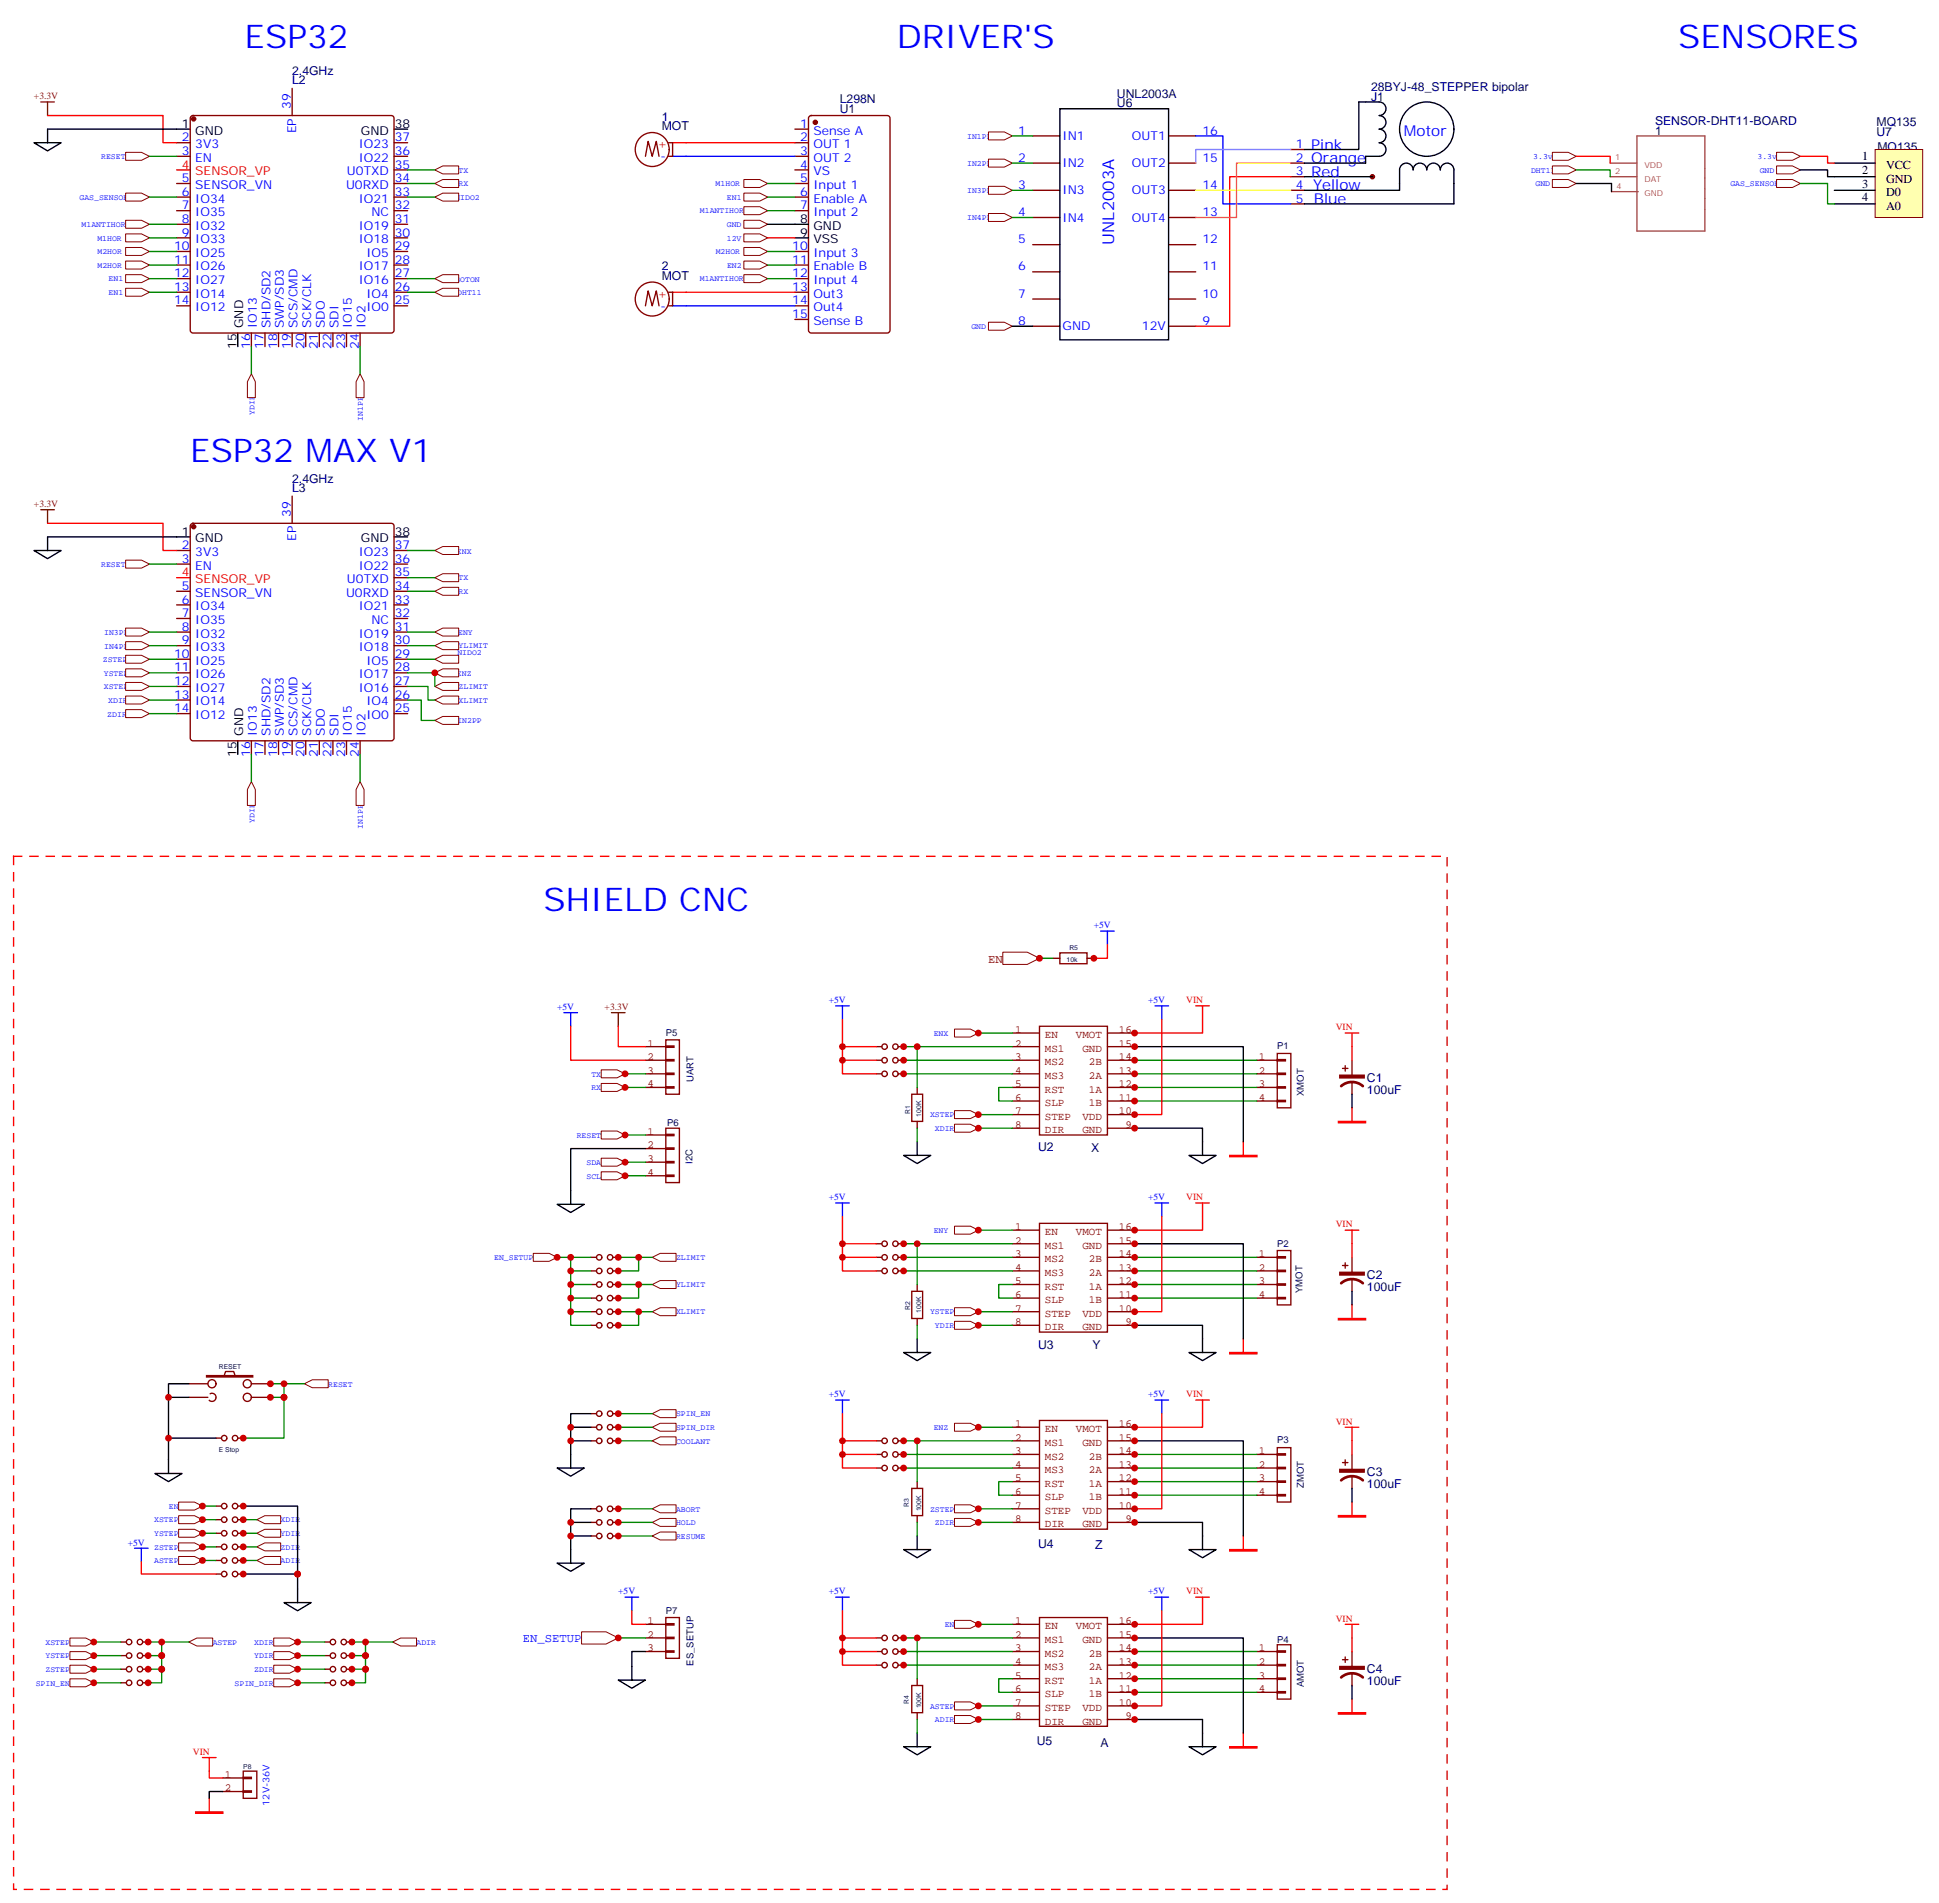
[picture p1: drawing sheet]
<svg xmlns="http://www.w3.org/2000/svg" width="503mm" height="494mm" viewBox="0 0 503 494" stroke-linecap="round" stroke-linejoin="round" font-family="sans-serif">
<defs><g id="words">
<g font-size="8.5" fill="#00f">
<text x="63.5" y="12.3">ESP32</text>
<text x="232.8" y="12.3">DRIVER'S</text>
<text x="435.7" y="12.3">SENSORES</text>
<text x="49.4" y="119.9">ESP32 MAX V1</text>
<text x="141.1" y="236.4">SHIELD CNC</text>
</g>
<text font-size="4.2" fill="#00f" x="289.3" y="63.5" transform="rotate(-90 289.3 63.5)">UNL2003A</text>
<g font-size="3.9" fill="#00f">
<text x="364.5" y="35.2">Motor</text>
<text x="340.4" y="38.8">Pink</text>
<text x="340.4" y="42.3">Orange</text>
<text x="340.4" y="45.9">Red</text>
<text x="340.9" y="49.3">Yellow</text>
<text x="341.1" y="52.8">Blue</text>
</g>
<g font-size="3.2" fill="#000080">
<text x="75.8" y="19.4">2.4GHz</text>
<text x="75.8" y="21.9">L2</text>
<text x="356" y="23.6">28BYJ-48_STEPPER bipolar</text>
<text x="218" y="26.8">L298N</text>
<text x="218" y="29.3">U1</text>
<text x="290" y="25.4">UNL2003A</text>
<text x="290" y="27.9">U6</text>
<text x="356" y="26.1">J1</text>
<text x="171.8" y="31.4">1</text>
<text x="171.8" y="33.9">MOT</text>
<text x="429.7" y="32.5">SENSOR-DHT11-BOARD</text>
<text x="429.7" y="34.9">1</text>
<text x="487.2" y="32.8">MQ135</text>
<text x="487.2" y="35.3">U7</text>
<text x="487.4" y="39.2">MQ135</text>
<text x="171.8" y="70.2">2</text>
<text x="171.8" y="72.7">MOT</text>
<text x="75.8" y="125.2">2.4GHz</text>
<text x="75.8" y="127.7">L3</text>
<text x="354.9" y="280.7">C1</text>
<text x="354.9" y="283.9">100uF</text>
<text x="269.5" y="298.7">U2</text>
<text x="283.3" y="299">X</text>
<text x="354.9" y="335">100uF</text>
<text x="354.9" y="331.9">C2</text>
<text x="269.5" y="350.2">U3</text>
<text x="283.6" y="350.2">Y</text>
<text x="354.9" y="383">C3</text>
<text x="354.9" y="386.2">100uF</text>
<text x="269.5" y="401.7">U4</text>
<text x="284.3" y="402">Z</text>
<text x="354.9" y="437.3">100uF</text>
<text x="354.9" y="434.2">C4</text>
<text x="269.2" y="452.8">U5</text>
<text x="285.7" y="453.5">A</text>
</g>
<g font-size="3.2" fill="#00f">
<text x="75.5" y="28.2" transform="rotate(-90 75.5 28.2)">39</text>
<text x="76.9" y="34.6" transform="rotate(-90 76.9 34.6)">EP</text>
<text x="207.7" y="33.2">1</text>
<text x="211.2" y="34.9">Sense A</text>
<text x="264.3" y="34.9">1</text>
<text x="312.2" y="34.9">16</text>
<text x="47.2" y="40.2">3</text>
<text x="47.2" y="36.7">2</text>
<text x="50.7" y="42">EN</text>
<text x="50.7" y="38.5">3V3</text>
<text x="93.1" y="38.5">IO23</text>
<text x="93.1" y="42">IO22</text>
<text x="102.5" y="36.7">37</text>
<text x="102.5" y="40.2">36</text>
<text x="171.5" y="41.6">-</text>
<text x="207.7" y="36.7">2</text>
<text x="207.7" y="40.2">3</text>
<text x="211.2" y="38.5">OUT 1</text>
<text x="211.2" y="42">OUT 2</text>
<text x="264.3" y="42">2</text>
<text x="275.9" y="36.3">IN1</text>
<text x="293.9" y="36.3">OUT1</text>
<text x="312.2" y="42">15</text>
<text x="336.5" y="38.5">1</text>
<text x="336.5" y="42">2</text>
<text x="47.2" y="47.3">5</text>
<text x="90.1" y="45.5">U0TXD</text>
<text x="102.5" y="43.7">35</text>
<text x="102.5" y="47.3">34</text>
<text x="207.7" y="43.7">4</text>
<text x="207.7" y="47.3">5</text>
<text x="211.2" y="45.5">VS</text>
<text x="275.9" y="43.4">IN2</text>
<text x="293.9" y="43.4">OUT2</text>
<text x="336.5" y="45.5">3</text>
<text x="47.2" y="50.8">6</text>
<text x="50.7" y="52.6">IO34</text>
<text x="50.7" y="49">SENSOR_VN</text>
<text x="89.8" y="49">U0RXD</text>
<text x="93.1" y="52.6">IO21</text>
<text x="102.5" y="50.8">33</text>
<text x="207.7" y="50.8">6</text>
<text x="211.2" y="49">Input 1</text>
<text x="211.2" y="52.6">Enable A</text>
<text x="264.3" y="49">3</text>
<text x="275.9" y="50.4">IN3</text>
<text x="293.9" y="50.4">OUT3</text>
<text x="312.2" y="49">14</text>
<text x="336.5" y="49">4</text>
<text x="336.5" y="52.6">5</text>
<text x="47.2" y="57.9">8</text>
<text x="47.2" y="54.3">7</text>
<text x="50.7" y="59.6">IO32</text>
<text x="50.7" y="56.1">IO35</text>
<text x="93.1" y="59.6">IO19</text>
<text x="96.4" y="56.1">NC</text>
<text x="102.5" y="54.3">32</text>
<text x="102.5" y="57.9">31</text>
<text x="207.7" y="54.3">7</text>
<text x="211.2" y="56.1">Input 2</text>
<text x="264.3" y="56.1">4</text>
<text x="275.9" y="57.5">IN4</text>
<text x="293.9" y="57.5">OUT4</text>
<text x="312.2" y="56.1">13</text>
<text x="45.2" y="64.9">10</text>
<text x="47.2" y="61.4">9</text>
<text x="50.7" y="63.1">IO33</text>
<text x="93.1" y="63.1">IO18</text>
<text x="102.5" y="61.4">30</text>
<text x="102.5" y="64.9">29</text>
<text x="205.7" y="64.9">10</text>
<text x="264.3" y="63.1">5</text>
<text x="312.2" y="63.1">12</text>
<text x="45.2" y="72">12</text>
<text x="45.2" y="68.4">11</text>
<text x="50.7" y="70.2">IO26</text>
<text x="50.7" y="66.7">IO25</text>
<text x="93.1" y="70.2">IO17</text>
<text x="95.2" y="66.7">IO5</text>
<text x="102.5" y="68.4">28</text>
<text x="102.5" y="72">27</text>
<text x="205.7" y="68.4">11</text>
<text x="205.7" y="72">12</text>
<text x="211.2" y="66.7">Input 3</text>
<text x="211.2" y="70.2">Enable B</text>
<text x="264.3" y="70.2">6</text>
<text x="312.2" y="70.2">11</text>
<text x="45.2" y="75.5">13</text>
<text x="50.7" y="77.3">IO14</text>
<text x="50.7" y="73.7">IO27</text>
<text x="93.1" y="73.7">IO16</text>
<text x="95.2" y="77.3">IO4</text>
<text x="102.5" y="75.5">26</text>
<text x="205.7" y="75.5">13</text>
<text x="211.2" y="73.7">Input 4</text>
<text x="211.2" y="77.3">Out3</text>
<text x="264.3" y="77.3">7</text>
<text x="312.2" y="77.3">10</text>
<text x="45.2" y="79">14</text>
<text x="50.7" y="80.8">IO12</text>
<text x="95.2" y="80.8">IO0</text>
<text x="102.5" y="79">25</text>
<text x="171.5" y="80.4">-</text>
<text x="205.7" y="79">14</text>
<text x="205.7" y="82.6">15</text>
<text x="211.2" y="80.8">Out4</text>
<text x="66.7" y="85.1" transform="rotate(-90 66.7 85.1)">IO13</text>
<text x="70.2" y="85.1" transform="rotate(-90 70.2 85.1)">SHD/SD2</text>
<text x="73.7" y="85.1" transform="rotate(-90 73.7 85.1)">SWP/SD3</text>
<text x="77.3" y="85.1" transform="rotate(-90 77.3 85.1)">SCS/CMD</text>
<text x="80.8" y="85.1" transform="rotate(-90 80.8 85.1)">SCK/CLK</text>
<text x="84.3" y="85.1" transform="rotate(-90 84.3 85.1)">SDO</text>
<text x="87.8" y="85.1" transform="rotate(-90 87.8 85.1)">SDI</text>
<text x="91.4" y="85.1" transform="rotate(-90 91.4 85.1)">IO15</text>
<text x="94.9" y="85.1" transform="rotate(-90 94.9 85.1)">IO2</text>
<text x="211.2" y="84.3">Sense B</text>
<text x="264.3" y="84.3">8</text>
<text x="275.9" y="85.7">GND</text>
<text x="296.5" y="85.7">12V</text>
<text x="312.2" y="84.3">9</text>
<text x="64.9" y="90.6" transform="rotate(-90 64.9 90.6)">16</text>
<text x="68.4" y="90.6" transform="rotate(-90 68.4 90.6)">17</text>
<text x="72" y="90.6" transform="rotate(-90 72 90.6)">18</text>
<text x="75.5" y="90.6" transform="rotate(-90 75.5 90.6)">19</text>
<text x="79" y="90.6" transform="rotate(-90 79 90.6)">20</text>
<text x="82.5" y="90.6" transform="rotate(-90 82.5 90.6)">21</text>
<text x="86.1" y="90.6" transform="rotate(-90 86.1 90.6)">22</text>
<text x="89.6" y="90.6" transform="rotate(-90 89.6 90.6)">23</text>
<text x="93.1" y="90.6" transform="rotate(-90 93.1 90.6)">24</text>
<text x="75.5" y="134.1" transform="rotate(-90 75.5 134.1)">39</text>
<text x="47.2" y="142.5">2</text>
<text x="76.9" y="140.4" transform="rotate(-90 76.9 140.4)">EP</text>
<text x="102.5" y="142.5">37</text>
<text x="47.2" y="146.1">3</text>
<text x="50.7" y="147.8">EN</text>
<text x="50.7" y="144.3">3V3</text>
<text x="93.1" y="144.3">IO23</text>
<text x="93.1" y="147.8">IO22</text>
<text x="102.5" y="146.1">36</text>
<text x="102.5" y="149.6">35</text>
<text x="47.2" y="153.1">5</text>
<text x="50.7" y="154.9">SENSOR_VN</text>
<text x="89.8" y="154.9">U0RXD</text>
<text x="90.1" y="151.3">U0TXD</text>
<text x="102.5" y="153.1">34</text>
<text x="47.2" y="160.2">7</text>
<text x="47.2" y="156.6">6</text>
<text x="50.7" y="161.9">IO35</text>
<text x="50.7" y="158.4">IO34</text>
<text x="93.1" y="158.4">IO21</text>
<text x="96.4" y="161.9">NC</text>
<text x="102.5" y="156.6">33</text>
<text x="102.5" y="160.2">32</text>
<text x="47.2" y="167.2">9</text>
<text x="47.2" y="163.7">8</text>
<text x="50.7" y="165.5">IO32</text>
<text x="93.1" y="165.5">IO19</text>
<text x="102.5" y="163.7">31</text>
<text x="102.5" y="167.2">30</text>
<text x="45.2" y="170.7">10</text>
<text x="50.7" y="172.5">IO25</text>
<text x="50.7" y="169">IO33</text>
<text x="93.1" y="169">IO18</text>
<text x="95.2" y="172.5">IO5</text>
<text x="102.5" y="170.7">29</text>
<text x="45.2" y="177.8">12</text>
<text x="45.2" y="174.3">11</text>
<text x="50.7" y="179.6">IO27</text>
<text x="50.7" y="176">IO26</text>
<text x="93.1" y="176">IO17</text>
<text x="93.1" y="179.6">IO16</text>
<text x="102.5" y="174.3">28</text>
<text x="102.5" y="177.8">27</text>
<text x="45.2" y="184.9">14</text>
<text x="45.2" y="181.3">13</text>
<text x="50.7" y="183.1">IO14</text>
<text x="95.2" y="183.1">IO4</text>
<text x="102.5" y="181.3">26</text>
<text x="102.5" y="184.9">25</text>
<text x="50.7" y="186.6">IO12</text>
<text x="66.7" y="191" transform="rotate(-90 66.7 191)">IO13</text>
<text x="70.2" y="191" transform="rotate(-90 70.2 191)">SHD/SD2</text>
<text x="73.7" y="191" transform="rotate(-90 73.7 191)">SWP/SD3</text>
<text x="77.3" y="191" transform="rotate(-90 77.3 191)">SCS/CMD</text>
<text x="80.8" y="191" transform="rotate(-90 80.8 191)">SCK/CLK</text>
<text x="84.3" y="191" transform="rotate(-90 84.3 191)">SDO</text>
<text x="87.8" y="191" transform="rotate(-90 87.8 191)">SDI</text>
<text x="91.4" y="191" transform="rotate(-90 91.4 191)">IO15</text>
<text x="94.9" y="191" transform="rotate(-90 94.9 191)">IO2</text>
<text x="95.2" y="186.6">IO0</text>
<text x="64.9" y="196.5" transform="rotate(-90 64.9 196.5)">16</text>
<text x="68.4" y="196.5" transform="rotate(-90 68.4 196.5)">17</text>
<text x="72" y="196.5" transform="rotate(-90 72 196.5)">18</text>
<text x="75.5" y="196.5" transform="rotate(-90 75.5 196.5)">19</text>
<text x="79" y="196.5" transform="rotate(-90 79 196.5)">20</text>
<text x="82.5" y="196.5" transform="rotate(-90 82.5 196.5)">21</text>
<text x="86.1" y="196.5" transform="rotate(-90 86.1 196.5)">22</text>
<text x="89.6" y="196.5" transform="rotate(-90 89.6 196.5)">23</text>
<text x="93.1" y="196.5" transform="rotate(-90 93.1 196.5)">24</text>
<text x="135.7" y="426.2">EN_SETUP</text>
</g>
<g font-size="3.2">
<text x="47.2" y="33.2">1</text>
<text x="50.7" y="34.9">GND</text>
<text x="93.7" y="34.9">GND</text>
<text x="102.5" y="33.2">38</text>
<text x="483.5" y="41.6">1</text>
<text x="483.5" y="45.2">2</text>
<text x="489.7" y="43.9">VCC</text>
<text x="489.7" y="47.4">GND</text>
<text x="483.5" y="48.7">3</text>
<text x="483.5" y="52.2">4</text>
<text x="489.7" y="51">D0</text>
<text x="207.7" y="57.9">8</text>
<text x="211.2" y="59.6">GND</text>
<text x="489.7" y="54.5">A0</text>
<text x="207.7" y="61.4">9</text>
<text x="211.2" y="63.1">VSS</text>
<text x="63.1" y="85.1" transform="rotate(-90 63.1 85.1)">GND</text>
<text x="61.4" y="90.6" transform="rotate(-90 61.4 90.6)">15</text>
<text x="47.2" y="139">1</text>
<text x="50.7" y="140.8">GND</text>
<text x="93.7" y="140.8">GND</text>
<text x="102.5" y="139">38</text>
<text x="63.1" y="191" transform="rotate(-90 63.1 191)">GND</text>
<text x="61.4" y="196.5" transform="rotate(-90 61.4 196.5)">15</text>
</g>
<g font-size="3.2" fill="#f00">
<text x="170.7" y="38.5">+</text>
<text x="47.2" y="43.7">4</text>
<text x="50.7" y="45.5">SENSOR_VP</text>
<text x="170.7" y="77.3">+</text>
<text x="47.2" y="149.6">4</text>
<text x="50.7" y="151.3">SENSOR_VP</text>
</g>
<text font-size="3.2" fill="#840000" x="256.5" y="249.8">EN</text>
<g font-size="2.8" fill="#840000">
<text x="263.5" y="268.1">1</text>
<text x="271.3" y="269.4">EN</text>
<text x="279.3" y="269.4">VMOT</text>
<text x="290.5" y="268.1">16</text>
<text x="168.1" y="271.6">1</text>
<text x="168.1" y="275.1">2</text>
<text x="263.5" y="271.6">2</text>
<text x="263.5" y="275.1">3</text>
<text x="271.3" y="273">MS1</text>
<text x="281" y="273">GND</text>
<text x="290.5" y="275.1">14</text>
<text x="290.5" y="271.6">15</text>
<text x="326.8" y="275.1">1</text>
<text x="168.1" y="278.7">3</text>
<text x="263.5" y="278.7">4</text>
<text x="271.3" y="276.5">MS2</text>
<text x="271.3" y="280">MS3</text>
<text x="282.7" y="280">2A</text>
<text x="282.7" y="276.5">2B</text>
<text x="290.5" y="278.7">13</text>
<text x="326.8" y="278.7">2</text>
<text x="168.1" y="282.2">4</text>
<text x="263.5" y="282.2">5</text>
<text x="263.5" y="285.7">6</text>
<text x="271.3" y="283.5">RST</text>
<text x="271.3" y="287.1">SLP</text>
<text x="282.7" y="287.1">1B</text>
<text x="282.7" y="283.5">1A</text>
<text x="290.5" y="285.7">11</text>
<text x="290.5" y="282.2">12</text>
<text x="326.8" y="282.2">3</text>
<text x="326.8" y="285.7">4</text>
<text x="263.5" y="289.2">7</text>
<text x="263.5" y="292.8">8</text>
<text x="271.3" y="290.6">STEP</text>
<text x="281" y="290.6">VDD</text>
<text x="290.5" y="289.2">10</text>
<text x="292.2" y="292.8">9</text>
<text x="168.1" y="294.5">1</text>
<text x="168.1" y="298.1">2</text>
<text x="271.3" y="294.1">DIR</text>
<text x="281" y="294.1">GND</text>
<text x="168.1" y="301.6">3</text>
<text x="168.1" y="305.1">4</text>
<text x="263.5" y="319.2">1</text>
<text x="263.5" y="322.8">2</text>
<text x="271.3" y="320.6">EN</text>
<text x="279.3" y="320.6">VMOT</text>
<text x="290.5" y="322.8">15</text>
<text x="290.5" y="319.2">16</text>
<text x="263.5" y="326.3">3</text>
<text x="263.5" y="329.8">4</text>
<text x="271.3" y="324.1">MS1</text>
<text x="271.3" y="327.6">MS2</text>
<text x="281" y="324.1">GND</text>
<text x="282.7" y="327.6">2B</text>
<text x="290.5" y="329.8">13</text>
<text x="290.5" y="326.3">14</text>
<text x="326.8" y="326.3">1</text>
<text x="326.8" y="329.8">2</text>
<text x="263.5" y="333.3">5</text>
<text x="271.3" y="331.2">MS3</text>
<text x="271.3" y="334.7">RST</text>
<text x="282.7" y="334.7">1A</text>
<text x="282.7" y="331.2">2A</text>
<text x="290.5" y="333.3">12</text>
<text x="326.8" y="333.3">3</text>
<text x="263.5" y="336.9">6</text>
<text x="263.5" y="340.4">7</text>
<text x="271.3" y="338.2">SLP</text>
<text x="271.3" y="341.8">STEP</text>
<text x="281" y="341.8">VDD</text>
<text x="282.7" y="338.2">1B</text>
<text x="290.5" y="340.4">10</text>
<text x="290.5" y="336.9">11</text>
<text x="326.8" y="336.9">4</text>
<text x="263.5" y="343.9">8</text>
<text x="271.3" y="345.3">DIR</text>
<text x="281" y="345.3">GND</text>
<text x="292.2" y="343.9">9</text>
<text x="263.5" y="370.4">1</text>
<text x="271.3" y="371.7">EN</text>
<text x="279.3" y="371.7">VMOT</text>
<text x="290.5" y="370.4">16</text>
<text x="263.5" y="373.9">2</text>
<text x="263.5" y="377.4">3</text>
<text x="271.3" y="375.3">MS1</text>
<text x="281" y="375.3">GND</text>
<text x="290.5" y="377.4">14</text>
<text x="290.5" y="373.9">15</text>
<text x="326.8" y="377.4">1</text>
<text x="263.5" y="381">4</text>
<text x="271.3" y="378.8">MS2</text>
<text x="271.3" y="382.3">MS3</text>
<text x="282.7" y="382.3">2A</text>
<text x="282.7" y="378.8">2B</text>
<text x="290.5" y="381">13</text>
<text x="326.8" y="381">2</text>
<text x="263.5" y="384.5">5</text>
<text x="263.5" y="388">6</text>
<text x="271.3" y="385.9">RST</text>
<text x="271.3" y="389.4">SLP</text>
<text x="282.7" y="389.4">1B</text>
<text x="282.7" y="385.9">1A</text>
<text x="290.5" y="388">11</text>
<text x="290.5" y="384.5">12</text>
<text x="326.8" y="384.5">3</text>
<text x="326.8" y="388">4</text>
<text x="263.5" y="391.5">7</text>
<text x="263.5" y="395.1">8</text>
<text x="271.3" y="392.9">STEP</text>
<text x="281" y="392.9">VDD</text>
<text x="290.5" y="391.5">10</text>
<text x="292.2" y="395.1">9</text>
<text x="271.3" y="396.4">DIR</text>
<text x="281" y="396.4">GND</text>
<text x="168.1" y="421.5">1</text>
<text x="168.1" y="425.1">2</text>
<text x="263.5" y="421.5">1</text>
<text x="263.5" y="425.1">2</text>
<text x="271.3" y="422.9">EN</text>
<text x="279.3" y="422.9">VMOT</text>
<text x="290.5" y="425.1">15</text>
<text x="290.5" y="421.5">16</text>
<text x="168.1" y="428.6">3</text>
<text x="263.5" y="428.6">3</text>
<text x="271.3" y="426.4">MS1</text>
<text x="271.3" y="429.9">MS2</text>
<text x="281" y="426.4">GND</text>
<text x="282.7" y="429.9">2B</text>
<text x="290.5" y="428.6">14</text>
<text x="326.8" y="428.6">1</text>
<text x="263.5" y="432.1">4</text>
<text x="263.5" y="435.6">5</text>
<text x="271.3" y="433.5">MS3</text>
<text x="271.3" y="437">RST</text>
<text x="282.7" y="437">1A</text>
<text x="282.7" y="433.5">2A</text>
<text x="290.5" y="435.6">12</text>
<text x="290.5" y="432.1">13</text>
<text x="326.8" y="432.1">2</text>
<text x="326.8" y="435.6">3</text>
<text x="263.5" y="439.2">6</text>
<text x="263.5" y="442.7">7</text>
<text x="271.3" y="440.5">SLP</text>
<text x="282.7" y="440.5">1B</text>
<text x="290.5" y="442.7">10</text>
<text x="290.5" y="439.2">11</text>
<text x="326.8" y="439.2">4</text>
<text x="263.5" y="446.2">8</text>
<text x="271.3" y="444.1">STEP</text>
<text x="271.3" y="447.6">DIR</text>
<text x="281" y="444.1">VDD</text>
<text x="281" y="447.6">GND</text>
<text x="292.2" y="446.2">9</text>
<text x="58.4" y="461.4">1</text>
<text x="58.4" y="464.9">2</text>
</g>
<g font-size="2.5" fill="#630">
<text x="8.8" y="25.8">+3.3V</text>
<text x="8.8" y="131.6">+3.3V</text>
<text x="157" y="262.1">+3.3V</text>
</g>
<g font-size="2.5" fill="#00f">
<text x="284" y="240.9">+5V</text>
<text x="144.6" y="262.1">+5V</text>
<text x="215.2" y="260.4">+5V</text>
<text x="298.1" y="260.4">+5V</text>
<text x="215.2" y="311.5">+5V</text>
<text x="298.1" y="311.5">+5V</text>
<text x="215.2" y="362.7">+5V</text>
<text x="298.1" y="362.7">+5V</text>
<text x="33.2" y="401.1">+5V</text>
<text x="160.5" y="413.8">+5V</text>
<text x="215.2" y="413.8">+5V</text>
<text x="298.1" y="413.8">+5V</text>
<text x="70" y="468.6" transform="rotate(-90 70 468.6)">12V-36V</text>
</g>
<g font-size="2.5" fill="#f00">
<text x="308" y="260.4">VIN</text>
<text x="346.8" y="267.4">VIN</text>
<text x="308" y="311.5">VIN</text>
<text x="346.8" y="318.6">VIN</text>
<text x="308" y="362.7">VIN</text>
<text x="346.8" y="369.7">VIN</text>
<text x="308" y="413.8">VIN</text>
<text x="346.8" y="420.9">VIN</text>
<text x="50.1" y="455.4">VIN</text>
</g>
<g font-size="2.5" fill="#000080">
<text x="172.9" y="269">P5</text>
<text x="331.6" y="272.2">P1</text>
<text x="180.1" y="280.9" transform="rotate(-90 180.1 280.9)">UART</text>
<text x="338.6" y="284.4" transform="rotate(-90 338.6 284.4)">XMOT</text>
<text x="173.2" y="292.3">P6</text>
<text x="179.8" y="302.1" transform="rotate(-90 179.8 302.1)">I2C</text>
<text x="331.6" y="323.7">P2</text>
<text x="338.2" y="335.6" transform="rotate(-90 338.2 335.6)">YMOT</text>
<text x="331.6" y="374.5">P3</text>
<text x="338.6" y="386.2" transform="rotate(-90 338.6 386.2)">ZMOT</text>
<text x="172.9" y="418.9">P7</text>
<text x="331.6" y="426.4">P4</text>
<text x="180.1" y="432.3" transform="rotate(-90 180.1 432.3)">ES_SETUP</text>
<text x="338.6" y="437.9" transform="rotate(-90 338.6 437.9)">AMOT</text>
</g>
<g font-size="2.1" fill="#00f">
<text x="251.1" y="36">IN1PP</text>
<text x="26.3" y="41.3">RESET</text>
<text x="398.1" y="41.3">3.3v</text>
<text x="456.3" y="41.3">3.3v</text>
<text x="119.1" y="44.8">TX</text>
<text x="251.1" y="43">IN2PP</text>
<text x="397.5" y="44.8">DHT11</text>
<text x="456.9" y="44.8">GND</text>
<text x="20.6" y="51.9">GAS_SENSOR</text>
<text x="118.2" y="51.9">NIDO2</text>
<text x="119.1" y="48.3">RX</text>
<text x="185.8" y="48.3">M1HOR</text>
<text x="188.7" y="51.9">EN1</text>
<text x="251.1" y="50.1">IN3PP</text>
<text x="398.6" y="48.3">GND</text>
<text x="449.3" y="48.3">GAS_SENSOR</text>
<text x="21.2" y="58.9">M1ANTIHOR</text>
<text x="181.7" y="55.4">M1ANTIHOR</text>
<text x="188.7" y="59">GND</text>
<text x="251.1" y="57.1">IN4PP</text>
<text x="25.3" y="62.4">M1HOR</text>
<text x="25.3" y="66">M2HOR</text>
<text x="185.8" y="66">M2HOR</text>
<text x="188.7" y="62.5">12V</text>
<text x="25.3" y="69.5">M2HOR</text>
<text x="188.8" y="69.5">EN2</text>
<text x="28.2" y="76.6">EN1</text>
<text x="28.2" y="73">EN1</text>
<text x="118.2" y="73.1">BOTON</text>
<text x="118.7" y="76.7">DHT11</text>
<text x="181.7" y="73">M1ANTIHOR</text>
<text x="252.2" y="85.4">GND</text>
<text x="66.1" y="107.7" transform="rotate(-90 66.1 107.7)">YDIR</text>
<text x="94.2" y="109.2" transform="rotate(-90 94.2 109.2)">IN1PP</text>
<text x="118.6" y="143.7">ENX</text>
<text x="26.3" y="147.1">RESET</text>
<text x="119.1" y="150.7">TX</text>
<text x="119.1" y="154.2">RX</text>
<text x="27" y="164.8">IN3PP</text>
<text x="119" y="164.8">ENY</text>
<text x="26.7" y="171.9">ZSTEP</text>
<text x="27" y="168.3">IN4PP</text>
<text x="118.8" y="170.1">NIDO2</text>
<text x="119.1" y="168.3">YLIMIT</text>
<text x="27" y="175.4">YSTEP</text>
<text x="27" y="178.9">XSTEP</text>
<text x="118.6" y="175.4">ENZ</text>
<text x="119.1" y="178.9">ZLIMIT</text>
<text x="27.9" y="186">ZDIR</text>
<text x="28.1" y="182.5">XDIR</text>
<text x="119.1" y="182.4">XLIMIT</text>
<text x="118.8" y="187.7">IN2PP</text>
<text x="66.1" y="213.5" transform="rotate(-90 66.1 213.5)">YDIR</text>
<text x="94.2" y="215.1" transform="rotate(-90 94.2 215.1)">IN1PP</text>
<text x="242.4" y="268.9">ENX</text>
<text x="153.5" y="279.4">TX</text>
<text x="153.5" y="282.9">RX</text>
<text x="241.5" y="290">XSTEP</text>
<text x="242.7" y="293.5">XDIR</text>
<text x="149.7" y="295.3">RESET</text>
<text x="152.3" y="302.3">SDA</text>
<text x="152.3" y="305.9">SCL</text>
<text x="242.4" y="320">ENY</text>
<text x="128.3" y="327">EN_SETUP</text>
<text x="175.5" y="327">ZLIMIT</text>
<text x="175.5" y="334.1">YLIMIT</text>
<text x="175.5" y="341.2">XLIMIT</text>
<text x="241.5" y="341.2">YSTEP</text>
<text x="242.7" y="344.7">YDIR</text>
<text x="85.2" y="359.9">RESET</text>
<text x="175.5" y="371.1">SPIN_DIR</text>
<text x="175.5" y="367.6">SPIN_EN</text>
<text x="242.4" y="371.2">ENZ</text>
<text x="175.5" y="374.7">COOLANT</text>
<text x="40" y="395.1">XSTEP</text>
<text x="43.8" y="391.6">EN</text>
<text x="72.9" y="395.1">XDIR</text>
<text x="175.5" y="392.3">ABORT</text>
<text x="175.5" y="395.8">HOLD</text>
<text x="241.5" y="392.3">ZSTEP</text>
<text x="242.7" y="395.8">ZDIR</text>
<text x="40" y="398.7">YSTEP</text>
<text x="72.9" y="398.7">YDIR</text>
<text x="175.5" y="399.4">RESUME</text>
<text x="40" y="402.2">ZSTEP</text>
<text x="40" y="405.7">ASTEP</text>
<text x="72.9" y="402.2">ZDIR</text>
<text x="72.9" y="405.7">ADIR</text>
<text x="245.3" y="422.3">EN</text>
<text x="11.8" y="426.9">XSTEP</text>
<text x="11.8" y="430.4">YSTEP</text>
<text x="55.2" y="426.9">ASTEP</text>
<text x="66" y="426.9">XDIR</text>
<text x="66" y="430.4">YDIR</text>
<text x="108.1" y="426.9">ADIR</text>
<text x="9.3" y="437.5">SPIN_EN</text>
<text x="11.8" y="433.9">ZSTEP</text>
<text x="60.9" y="437.5">SPIN_DIR</text>
<text x="66" y="433.9">ZDIR</text>
<text x="241.5" y="443.5">ASTEP</text>
<text x="242.7" y="447">ADIR</text>
</g>
<g font-size="2.1" fill="#a54b4b">
<text x="419.4" y="41.6">1</text>
<text x="419.4" y="45.2">2</text>
<text x="426.9" y="43.7">VDD</text>
<text x="426.9" y="47.3">DAT</text>
<text x="419.7" y="49">4</text>
<text x="426.9" y="50.8">GND</text>
</g>
<g font-size="1.8" fill="#000080">
<text x="276.9" y="249.7">10k</text>
<text x="277.6" y="246.6">R5</text>
<text x="236.3" y="289.2" transform="rotate(-90 236.3 289.2)">R1</text>
<text x="239.1" y="289.8" transform="rotate(-90 239.1 289.8)">100K</text>
<text x="236.3" y="340" transform="rotate(-90 236.3 340)">R2</text>
<text x="239.2" y="340.7" transform="rotate(-90 239.2 340.7)">100K</text>
<text x="56.8" y="355.2">RESET</text>
<text x="56.8" y="376.7">E Stop</text>
<text x="236" y="391.2" transform="rotate(-90 236 391.2)">R3</text>
<text x="239.2" y="392.2" transform="rotate(-90 239.2 392.2)">100K</text>
<text x="236" y="442.3" transform="rotate(-90 236 442.3)">R4</text>
<text x="239.2" y="443.4" transform="rotate(-90 239.2 443.4)">100K</text>
<text x="63.1" y="459.1">P8</text>
</g>
</g></defs>
<path d="M3.5 222.2h372.2v268.2h-372.2z" fill="none" stroke="#f00" stroke-width=".35" stroke-dasharray="2.1 2.1"/>
<path d="M56.1 362.7a1.06 1.06 0 0 0-1.5-1 1.06 1.06 0 0 0-.3 1.7 1.06 1.06 0 0 0 1.7-.4l.1-.3" fill="none" stroke="#850000" stroke-width=".35" stroke-dasharray="2.1 2.1"/>
<g fill="none" stroke="#850000" stroke-width=".35">
<path d="M273.4 248.7h1.8M275.2 247.3h7v2.8h-7zM282.2 248.7h1.8M167.6 271.6h5.3M167.6 275.2h5.3M167.6 278.7h5.3M172.9 278.5h2.1v.4h-2.1zM172.9 275h2.1v.3h-2.1zM172.9 271.5h2.1v.3h-2.1zM172.9 269.9h3.5v14.1h-3.5zM227.5 271.6h1.5M227.5 275.2h1.5"/>
<path d="M227.5 278.7h1.5M230.4 271.6a.71 .71 0 0 0-1.1-.6 .71 .71 0 0 0-.1 1.2 .71 .71 0 0 0 1.2-.4M230.4 275.2a.71 .71 0 0 0-1.1-.7 .71 .71 0 0 0-.1 1.2 .71 .71 0 0 0 1.2-.4M230.4 278.7a.71 .71 0 0 0-1.1-.6 .71 .71 0 0 0-.1 1.2 .71 .71 0 0 0 1.2-.5M234.6 271.6h-1.4a.71 .71 0 0 0-1-.6 .71 .71 0 0 0-.1 1.2 .71 .71 0 0 0 1.1-.4M234.6 275.2h-1.4a.71 .71 0 0 0-1-.7 .71 .71 0 0 0-.1 1.2 .71 .71 0 0 0 1.1-.4M234.6 278.7h-1.4a.71 .71 0 0 0-1-.6 .71 .71 0 0 0-.1 1.2 .71 .71 0 0 0 1.1-.5M262.8 271.6h7.1M262.8 275.2h7.1M262.8 278.7h7.1M262.8 268.1h7.1M269.9 266.3h17.6v28.3h-17.6z"/>
<path d="M287.5 271.6h7.1M287.5 275.2h7.1M287.5 278.7h7.1M287.5 268.1h7.1M326.3 275.2h5.3M326.3 278.7h5.3M331.6 278.5h2.1v.4h-2.1zM331.6 275h2.1v.3h-2.1zM331.6 273.4h3.5v14.1h-3.5zM348.5 277.3h1.5M349.2 276.6v1.4M351 275.2v3.8"/>
<path d="M167.6 282.2h5.3M167.6 294.6h5.3M167.6 298.1h5.3M172.9 282h2.1v.4h-2.1zM172.9 297.9h2.1v.4h-2.1zM172.9 294.4h2.1v.3h-2.1zM172.9 292.8h3.5v14.1h-3.5zM236.7 284h2.8v7h-2.8zM238.1 282.2v1.8M238.1 291v1.8M262.8 282.2h7.1M262.8 285.8h7.1"/>
<path d="M262.8 289.3h7.1M262.8 292.8h7.1M287.5 282.2h7.1M287.5 285.8h7.1M287.5 289.3h7.1M287.5 292.8h7.1M326.3 282.2h5.3M326.3 285.8h5.3M331.6 285.6h2.1v.3h-2.1zM331.6 282h2.1v.4h-2.1zM351 280.8v3.2M167.6 301.6h5.3"/>
<path d="M167.6 305.2h5.3M172.9 305h2.1v.3h-2.1zM172.9 301.4h2.1v.4h-2.1zM262.8 319.3h7.1M269.9 317.5h17.6v28.2h-17.6zM287.5 319.3h7.1M153.5 326.3h1.4M153.5 329.8h1.4M153.5 336.9h1.4M153.5 333.4h1.4M156.3 326.3a.71 .71 0 0 0-1-.6 .71 .71 0 0 0-.1 1.2 .71 .71 0 0 0 1.1-.5M156.3 329.8a.71 .71 0 0 0-1-.6 .71 .71 0 0 0-.1 1.2 .71 .71 0 0 0 1.1-.4"/>
<path d="M156.3 336.9a.71 .71 0 0 0-1-.6 .71 .71 0 0 0-.1 1.2 .71 .71 0 0 0 1.1-.5M156.3 333.4a.71 .71 0 0 0-1-.7 .71 .71 0 0 0-.1 1.2 .71 .71 0 0 0 1.1-.4M160.5 326.3h-1.4a.71 .71 0 0 0-1-.6 .71 .71 0 0 0-.1 1.2 .71 .71 0 0 0 1.1-.5M160.5 329.8h-1.4a.71 .71 0 0 0-1-.6 .71 .71 0 0 0-.1 1.2 .71 .71 0 0 0 1.1-.4M160.5 336.9h-1.4a.71 .71 0 0 0-1-.6 .71 .71 0 0 0-.1 1.2 .71 .71 0 0 0 1.1-.5M160.5 333.4h-1.4a.71 .71 0 0 0-1-.7 .71 .71 0 0 0-.1 1.2 .71 .71 0 0 0 1.1-.4M227.5 326.3h1.5M227.5 329.8h1.5M227.5 322.8h1.5M230.4 322.8a.71 .71 0 0 0-1.1-.6 .71 .71 0 0 0-.1 1.2 .71 .71 0 0 0 1.2-.5M230.4 326.3a.71 .71 0 0 0-1.1-.6 .71 .71 0 0 0-.1 1.2 .71 .71 0 0 0 1.2-.5M230.4 329.8a.71 .71 0 0 0-1.1-.6 .71 .71 0 0 0-.1 1.2 .71 .71 0 0 0 1.2-.4"/>
<path d="M234.6 322.8h-1.4a.71 .71 0 0 0-1-.6 .71 .71 0 0 0-.1 1.2 .71 .71 0 0 0 1.1-.5M234.6 326.3h-1.4a.71 .71 0 0 0-1-.6 .71 .71 0 0 0-.1 1.2 .71 .71 0 0 0 1.1-.5M234.6 329.8h-1.4a.71 .71 0 0 0-1-.6 .71 .71 0 0 0-.1 1.2 .71 .71 0 0 0 1.1-.4M236.7 335.1h2.8v7.1h-2.8zM238.1 333.4v1.7M262.8 326.3h7.1M262.8 329.8h7.1M262.8 336.9h7.1M262.8 333.4h7.1M262.8 322.8h7.1M287.5 326.3h7.1M287.5 329.8h7.1"/>
<path d="M287.5 336.9h7.1M287.5 333.4h7.1M287.5 322.8h7.1M326.3 326.3h5.3M326.3 329.8h5.3M326.3 336.9h5.3M326.3 333.4h5.3M331.6 336.7h2.1v.4h-2.1zM331.6 333.2h2.1v.4h-2.1zM331.6 329.7h2.1v.3h-2.1zM331.6 326.1h2.1v.4h-2.1zM331.6 324.6h3.5v14.1h-3.5z"/>
<path d="M348.5 328.4h1.5M349.2 327.7v1.4M351 326.3v3.9M351 332v3.1M49 359.1h5M53.6 357h12v.4h-12zM58.2 357l.4-1h2.1l.3 1M65.3 359.1h4.9M153.5 344h1.4M153.5 340.4h1.4M156.3 344a.71 .71 0 0 0-1-.7 .71 .71 0 0 0-.1 1.2 .71 .71 0 0 0 1.1-.4M156.3 340.4a.71 .71 0 0 0-1-.6 .71 .71 0 0 0-.1 1.2 .71 .71 0 0 0 1.1-.4"/>
<path d="M160.5 344h-1.4a.71 .71 0 0 0-1-.7 .71 .71 0 0 0-.1 1.2 .71 .71 0 0 0 1.1-.4M160.5 340.4h-1.4a.71 .71 0 0 0-1-.6 .71 .71 0 0 0-.1 1.2 .71 .71 0 0 0 1.1-.4M238.1 342.2v1.8M262.8 344h7.1M262.8 340.4h7.1M287.5 344h7.1M287.5 340.4h7.1M49 362.7h5M56.1 373.2h1.4M58.9 373.2a.71 .71 0 0 0-1-.6 .71 .71 0 0 0-.1 1.2 .71 .71 0 0 0 1.1-.4M63.1 373.2h-1.4a.71 .71 0 0 0-1-.6 .71 .71 0 0 0-.1 1.2 .71 .71 0 0 0 1.1-.4M65.3 362.7h4.9"/>
<path d="M153.5 366.9h1.4M153.5 370.4h1.4M153.5 373.9h1.4M156.3 366.9a.71 .71 0 0 0-1-.6 .71 .71 0 0 0-.1 1.2 .71 .71 0 0 0 1.1-.5M156.3 370.4a.71 .71 0 0 0-1-.6 .71 .71 0 0 0-.1 1.2 .71 .71 0 0 0 1.1-.5M156.3 373.9a.71 .71 0 0 0-1-.6 .71 .71 0 0 0-.1 1.2 .71 .71 0 0 0 1.1-.4M160.5 366.9h-1.4a.71 .71 0 0 0-1-.6 .71 .71 0 0 0-.1 1.2 .71 .71 0 0 0 1.1-.5M160.5 370.4h-1.4a.71 .71 0 0 0-1-.6 .71 .71 0 0 0-.1 1.2 .71 .71 0 0 0 1.1-.5M160.5 373.9h-1.4a.71 .71 0 0 0-1-.6 .71 .71 0 0 0-.1 1.2 .71 .71 0 0 0 1.1-.4M227.5 373.9h1.5M227.5 377.5h1.5M230.4 373.9a.71 .71 0 0 0-1.1-.6 .71 .71 0 0 0-.1 1.2 .71 .71 0 0 0 1.2-.4"/>
<path d="M230.4 377.5a.71 .71 0 0 0-1.1-.7 .71 .71 0 0 0-.1 1.2 .71 .71 0 0 0 1.2-.4M234.6 373.9h-1.4a.71 .71 0 0 0-1-.6 .71 .71 0 0 0-.1 1.2 .71 .71 0 0 0 1.1-.4M234.6 377.5h-1.4a.71 .71 0 0 0-1-.7 .71 .71 0 0 0-.1 1.2 .71 .71 0 0 0 1.1-.4M262.8 370.4h7.1M262.8 373.9h7.1M262.8 377.5h7.1M269.9 368.7h17.6v28.2h-17.6zM287.5 370.4h7.1M287.5 373.9h7.1M287.5 377.5h7.1M326.3 377.5h5.3M331.6 377.3h2.1v.3h-2.1z"/>
<path d="M331.6 375.7h3.5v14.1h-3.5zM348.5 379.6h1.5M349.2 378.9v1.4M351 377.5v3.9M56.1 390.9h1.4M56.1 394.4h1.4M56.1 397.9h1.4M58.9 390.9a.71 .71 0 0 0-1-.6 .71 .71 0 0 0-.1 1.2 .71 .71 0 0 0 1.1-.5M58.9 394.4a.71 .71 0 0 0-1-.6 .71 .71 0 0 0-.1 1.2 .71 .71 0 0 0 1.1-.5M58.9 397.9a.71 .71 0 0 0-1-.6 .71 .71 0 0 0-.1 1.2 .71 .71 0 0 0 1.1-.4M63.1 390.9h-1.4a.71 .71 0 0 0-1-.6 .71 .71 0 0 0-.1 1.2 .71 .71 0 0 0 1.1-.5M63.1 394.4h-1.4a.71 .71 0 0 0-1-.6 .71 .71 0 0 0-.1 1.2 .71 .71 0 0 0 1.1-.5"/>
<path d="M63.1 397.9h-1.4a.71 .71 0 0 0-1-.6 .71 .71 0 0 0-.1 1.2 .71 .71 0 0 0 1.1-.4M153.5 391.6h1.4M153.5 395.1h1.4M153.5 398.6h1.4M156.3 391.6a.71 .71 0 0 0-1-.6 .71 .71 0 0 0-.1 1.2 .71 .71 0 0 0 1.1-.5M156.3 395.1a.71 .71 0 0 0-1-.6 .71 .71 0 0 0-.1 1.2 .71 .71 0 0 0 1.1-.5M156.3 398.6a.71 .71 0 0 0-1-.6 .71 .71 0 0 0-.1 1.2 .71 .71 0 0 0 1.1-.4M160.5 391.6h-1.4a.71 .71 0 0 0-1-.6 .71 .71 0 0 0-.1 1.2 .71 .71 0 0 0 1.1-.5M160.5 395.1h-1.4a.71 .71 0 0 0-1-.6 .71 .71 0 0 0-.1 1.2 .71 .71 0 0 0 1.1-.5M160.5 398.6h-1.4a.71 .71 0 0 0-1-.6 .71 .71 0 0 0-.1 1.2 .71 .71 0 0 0 1.1-.4M227.5 381h1.5M230.4 381a.71 .71 0 0 0-1.1-.6 .71 .71 0 0 0-.1 1.2 .71 .71 0 0 0 1.2-.5"/>
<path d="M234.6 381h-1.4a.71 .71 0 0 0-1-.6 .71 .71 0 0 0-.1 1.2 .71 .71 0 0 0 1.1-.5M236.7 386.3h2.8v7h-2.8zM238.1 384.5v1.8M238.1 393.3v1.8M262.8 391.6h7.1M262.8 395.1h7.1M262.8 381h7.1M262.8 384.5h7.1M262.8 388.1h7.1M287.5 391.6h7.1M287.5 395.1h7.1M287.5 381h7.1"/>
<path d="M287.5 384.5h7.1M287.5 388.1h7.1M326.3 381h5.3M326.3 384.5h5.3M326.3 388.1h5.3M331.6 387.9h2.1v.3h-2.1zM331.6 384.4h2.1v.3h-2.1zM331.6 380.8h2.1v.4h-2.1zM351 383.1v3.2M56.1 401.5h1.4M56.1 405h1.4M56.1 408.5h1.4"/>
<path d="M58.9 401.5a.71 .71 0 0 0-1-.7 .71 .71 0 0 0-.1 1.2 .71 .71 0 0 0 1.1-.4M58.9 405a.71 .71 0 0 0-1-.6 .71 .71 0 0 0-.1 1.2 .71 .71 0 0 0 1.1-.5M58.9 408.5a.71 .71 0 0 0-1-.6 .71 .71 0 0 0-.1 1.2 .71 .71 0 0 0 1.1-.5M63.1 401.5h-1.4a.71 .71 0 0 0-1-.7 .71 .71 0 0 0-.1 1.2 .71 .71 0 0 0 1.1-.4M63.1 405h-1.4a.71 .71 0 0 0-1-.6 .71 .71 0 0 0-.1 1.2 .71 .71 0 0 0 1.1-.5M63.1 408.5h-1.4a.71 .71 0 0 0-1-.6 .71 .71 0 0 0-.1 1.2 .71 .71 0 0 0 1.1-.5M172.9 419.8h3.5v10.6h-3.5zM269.9 419.8h17.6v28.2h-17.6zM31.4 426.2h1.4M31.4 429.7h1.4M31.4 433.2h1.4M31.4 436.7h1.4"/>
<path d="M34.2 426.2a.71 .71 0 0 0-1-.7 .71 .71 0 0 0-.1 1.2 .71 .71 0 0 0 1.1-.4M34.2 429.7a.71 .71 0 0 0-1-.6 .71 .71 0 0 0-.1 1.2 .71 .71 0 0 0 1.1-.5M34.2 433.2a.71 .71 0 0 0-1-.6 .71 .71 0 0 0-.1 1.2 .71 .71 0 0 0 1.1-.5M34.2 436.7a.71 .71 0 0 0-1-.6 .71 .71 0 0 0-.1 1.2 .71 .71 0 0 0 1.1-.4M38.5 426.2h-1.5a.71 .71 0 0 0-1-.7 .71 .71 0 0 0-.1 1.2 .71 .71 0 0 0 1.1-.4M38.5 429.7h-1.5a.71 .71 0 0 0-1-.6 .71 .71 0 0 0-.1 1.2 .71 .71 0 0 0 1.1-.5M38.5 433.2h-1.5a.71 .71 0 0 0-1-.6 .71 .71 0 0 0-.1 1.2 .71 .71 0 0 0 1.1-.5M38.5 436.7h-1.5a.71 .71 0 0 0-1-.6 .71 .71 0 0 0-.1 1.2 .71 .71 0 0 0 1.1-.4M84.3 426.2h1.4M84.3 429.7h1.4M84.3 433.2h1.4M84.3 436.7h1.4"/>
<path d="M87.1 426.2a.71 .71 0 0 0-1-.7 .71 .71 0 0 0-.1 1.2 .71 .71 0 0 0 1.1-.4M87.1 429.7a.71 .71 0 0 0-1-.6 .71 .71 0 0 0-.1 1.2 .71 .71 0 0 0 1.1-.5M87.1 433.2a.71 .71 0 0 0-1-.6 .71 .71 0 0 0-.1 1.2 .71 .71 0 0 0 1.1-.5M87.1 436.7a.71 .71 0 0 0-1-.6 .71 .71 0 0 0-.1 1.2 .71 .71 0 0 0 1.1-.4M91.4 426.2h-1.4a.71 .71 0 0 0-1.1-.7 .71 .71 0 0 0-.1 1.2 .71 .71 0 0 0 1.1-.4M91.4 429.7h-1.4a.71 .71 0 0 0-1.1-.6 .71 .71 0 0 0-.1 1.2 .71 .71 0 0 0 1.1-.5M91.4 433.2h-1.4a.71 .71 0 0 0-1.1-.6 .71 .71 0 0 0-.1 1.2 .71 .71 0 0 0 1.1-.5M91.4 436.7h-1.4a.71 .71 0 0 0-1.1-.6 .71 .71 0 0 0-.1 1.2 .71 .71 0 0 0 1.1-.4M167.6 421.6h5.3M167.6 425.1h5.3M167.6 428.6h5.3M172.9 428.4h2.1v.4h-2.1z"/>
<path d="M172.9 424.9h2.1v.4h-2.1zM172.9 421.4h2.1v.3h-2.1zM227.5 425.1h1.5M227.5 428.6h1.5M227.5 432.2h1.5M230.4 425.1a.71 .71 0 0 0-1.1-.6 .71 .71 0 0 0-.1 1.2 .71 .71 0 0 0 1.2-.5M230.4 428.6a.71 .71 0 0 0-1.1-.6 .71 .71 0 0 0-.1 1.2 .71 .71 0 0 0 1.2-.5M230.4 432.2a.71 .71 0 0 0-1.1-.7 .71 .71 0 0 0-.1 1.2 .71 .71 0 0 0 1.2-.4M234.6 425.1h-1.4a.71 .71 0 0 0-1-.6 .71 .71 0 0 0-.1 1.2 .71 .71 0 0 0 1.1-.5M234.6 428.6h-1.4a.71 .71 0 0 0-1-.6 .71 .71 0 0 0-.1 1.2 .71 .71 0 0 0 1.1-.5M234.6 432.2h-1.4a.71 .71 0 0 0-1-.7 .71 .71 0 0 0-.1 1.2 .71 .71 0 0 0 1.1-.4M236.7 437.4h2.8v7.1h-2.8z"/>
<path d="M238.1 435.7v1.7M262.8 421.6h7.1M262.8 425.1h7.1M262.8 428.6h7.1M262.8 432.2h7.1M262.8 435.7h7.1M262.8 439.2h7.1M287.5 421.6h7.1M287.5 425.1h7.1M287.5 428.6h7.1M287.5 432.2h7.1M287.5 435.7h7.1"/>
<path d="M287.5 439.2h7.1M326.3 428.6h5.3M326.3 432.2h5.3M326.3 435.7h5.3M326.3 439.2h5.3M331.6 439h2.1v.4h-2.1zM331.6 435.5h2.1v.4h-2.1zM331.6 432h2.1v.3h-2.1zM331.6 428.4h2.1v.4h-2.1zM331.6 426.9h3.5v14.1h-3.5zM348.5 430.7h1.5M349.2 430v1.4"/>
<path d="M351 428.6v3.9M351 434.3v3.1M63.1 459.7h3.6v7h-3.6zM238.1 444.5v1.8M262.8 442.7h7.1M262.8 446.3h7.1M287.5 442.7h7.1M287.5 446.3h7.1M57.9 461.4h5.2M57.9 465h5.2M63.1 464.8h2.2v.3h-2.2zM63.1 461.3h2.2v.3h-2.2z"/>
<circle cx="55" cy="359.1" r="1.06"/>
<circle cx="64.2" cy="359.1" r="1.06"/>
<circle cx="64.2" cy="362.7" r="1.06"/>
</g>
<g fill="#850000" stroke="#850000" stroke-width=".35">
<path d="M347.8 279h6.4v.8h-6.4z"/>
<path d="M347.8 330.2h6.4v.7h-6.4z"/>
<path d="M347.8 381.4h6.4v.7h-6.4z"/>
<path d="M347.8 432.5h6.4v.7h-6.4z"/>
</g>
<path d="M353.8 281.9a4.2 4.2 0 0 0-5.6 0M353.8 333a4.2 4.2 0 0 0-5.6 0M353.8 384.2a4.2 4.2 0 0 0-5.6 0M353.8 435.3a4.2 4.2 0 0 0-5.6 0" fill="none" stroke="#850000" stroke-width=".71"/>
<g fill="none" stroke="#870000" stroke-width=".35">
<path d="M45.9 37h3.5M49.6 30.2l.5-.2h51.5a.71 .71 0 0 1 .7 .7v55l-.2 .5-.5 .2h-51.5l-.5-.2-.2-.5v-55zM75.8 22.9v7.1M102.3 37h3.5M206.4 37h3.5M206.4 33.5h3.5M210.1 30.2l.5-.2h19.8a.71 .71 0 0 1 .7 .7l-.1 55.3-.6 .4h-19.8l-.5-.2-.2-.5v-55zM268.1 35.3h7.1M303.4 35.3h7M335.1 38.8h3.6M45.9 40.6h3.5M45.9 47.6h3.5"/>
<path d="M45.9 51.2h3.5M45.9 54.7h3.5M45.9 58.2h3.5M102.3 40.6h3.5M102.3 44.1h3.5M102.3 47.6h3.5M102.3 51.2h3.5M102.3 54.7h3.5M102.3 58.2h3.5M206.4 40.6h3.5M206.4 44.1h3.5M206.4 47.6h3.5"/>
<path d="M206.4 51.2h3.5M206.4 54.7h3.5M268.1 42.3h7.1M268.1 49.4h7.1M268.1 56.4h7.1M303.4 42.3h7M303.4 49.4h7M303.4 56.4h7M335.1 42.3h3.6M335.1 49.4h3.6M335.1 45.9h3.6M335.1 52.9h3.6"/>
<path d="M45.9 61.7h3.5M45.9 65.3h3.5M45.9 68.8h3.5M45.9 72.3h3.5M45.9 75.8h3.5M45.9 79.4h3.5M102.3 61.7h3.5M102.3 65.3h3.5M102.3 68.8h3.5M102.3 72.3h3.5M102.3 75.8h3.5M102.3 79.4h3.5"/>
<path d="M206.4 65.3h3.5M206.4 68.8h3.5M206.4 72.3h3.5M206.4 75.8h3.5M206.4 79.4h3.5M268.1 63.5h7.1M268.1 70.6h7.1M268.1 77.6h7.1M303.4 63.5h7M303.4 70.6h7M303.4 77.6h7M65.3 86.4v3.6"/>
<path d="M68.8 86.4v3.6M72.3 86.4v3.6M75.8 86.4v3.6M79.4 86.4v3.6M82.9 86.4v3.6M86.4 86.4v3.6M90 86.4v3.6M93.5 86.4v3.6M206.4 82.9h3.5M268.1 84.7h7.1M303.4 84.7h7"/>
</g>
<g fill="none" stroke="#000" stroke-width=".35">
<path d="M45.9 33.5h3.5M102.3 33.5h3.5M275.2 28.2h28.2v60h-28.2zM338.7 38.8h14.1v-12.3h5.3a1.76 1.76 0 0 1 1.7 1.7 1.76 1.76 0 0 1-1.7 1.8 1.76 1.76 0 0 1 1.7 1.7 1.76 1.76 0 0 1-1.7 1.8 1.76 1.76 0 0 1 1.7 1.8 1.76 1.76 0 0 1-1.7 1.7 1.76 1.76 0 0 1 1.7 1.8 1.76 1.76 0 0 1-1.7 1.8h-3.6v1.7h-15.8M206.4 58.2h3.5M338.7 49.4h24.7v-5.3a1.76 1.76 0 0 1 1.7-1.8 1.76 1.76 0 0 1 1.8 1.8 1.76 1.76 0 0 1 1.8-1.8 1.76 1.76 0 0 1 1.7 1.8 1.76 1.76 0 0 1 1.8-1.8 1.76 1.76 0 0 1 1.7 1.8 1.76 1.76 0 0 1 1.8-1.8 1.76 1.76 0 0 1 1.8 1.8v8.8h-38.8M338.7 45.9h17.6M206.4 61.7h3.5M61.7 86.4v3.6"/>
<circle cx="370.4" cy="33.5" r="7.1"/>
</g>
<path d="M45.9 44.1h3.5" fill="none" stroke="#f00" stroke-width=".35"/>
<g fill="#870000" stroke="#870000" stroke-width=".35">
<circle cx="50.3" cy="30.9" r=".53"/>
<circle cx="211.7" cy="31.8" r=".53"/>
<circle cx="356.3" cy="45.9" r=".53"/>
</g>
<path d="M425 35.3h17.6v24.7h-17.6zM418 42.3h7M418 45.9h7M418.4 49.7h6.9" fill="none" stroke="#a64a4a" stroke-width=".35"/>
<path d="M486.8 38.8h12.4v17.6h-12.4z" fill="#ffffb0" stroke="#800000" stroke-width=".26"/>
<path d="M476.2 42.3h10.6M476.2 45.9h10.6M476.2 49.4h10.6M476.2 52.9h10.6M45.9 139.3h3.5M102.3 139.3h3.5M61.7 192.3v3.5" fill="none" stroke="#000" stroke-width=".35"/>
<path d="M174.6 40.6h3.6M174.6 79.4h3.6" fill="none" stroke="#00f" stroke-width=".35"/>
<path d="M174.6 37h3.6M174.6 75.8h3.6M45.9 149.9h3.5" fill="none" stroke="#f00" stroke-width=".35"/>
<g fill="none" stroke="#870000" stroke-width=".35">
<path d="M173.6 37h1v3.6h-1M167.6 40.6l.7-3.9 1 3.9 1.1-3.9 .7 3.9M167.6 79.4l.7-3.9 1 3.9 1.1-3.9 .7 3.9M173.6 75.8h1v3.6h-1M49.6 136l.5-.2h51.5a.71 .71 0 0 1 .7 .7v55.1l-.2 .5-.5 .2h-51.5l-.5-.3-.2-.4v-55.1zM75.8 128.8v7M45.9 142.9h3.5M45.9 146.4h3.5M45.9 153.5h3.5M45.9 157h3.5M102.3 142.9h3.5M102.3 146.4h3.5"/>
<path d="M102.3 149.9h3.5M102.3 153.5h3.5M102.3 157h3.5M45.9 160.5h3.5M45.9 164h3.5M45.9 167.6h3.5M45.9 171.1h3.5M45.9 174.6h3.5M45.9 178.2h3.5M102.3 160.5h3.5M102.3 164h3.5M102.3 167.6h3.5"/>
<path d="M102.3 171.1h3.5M102.3 174.6h3.5M102.3 178.2h3.5M45.9 181.7h3.5M45.9 185.2h3.5M65.3 192.3v3.5M68.8 192.3v3.5M72.3 192.3v3.5M75.8 192.3v3.5M79.4 192.3v3.5M82.9 192.3v3.5M86.4 192.3v3.5"/>
<path d="M90 192.3v3.5M93.5 192.3v3.5M102.3 181.7h3.5M102.3 185.2h3.5"/>
<circle cx="169.3" cy="38.8" r="4.4"/>
<circle cx="169.3" cy="77.6" r="4.4"/>
</g>
<circle cx="50.3" cy="136.7" r=".53" fill="#870000" stroke="#870000" stroke-width=".35"/>
<g fill="#fff" stroke="#850000" stroke-width=".26">
<path d="M247.8 267.1h4.1l2.1 1-2.1 1h-4.1z"/>
<path d="M247.8 288.2h4.1l2.1 1.1-2.1 1h-4.1z"/>
<path d="M247.8 291.8h4.1l2.1 1-2.1 1h-4.1z"/>
<path d="M247.8 318.2h4.1l2.1 1.1-2.1 1h-4.1z"/>
<path d="M247.8 339.4h4.1l2.1 1-2.1 1.1h-4.1z"/>
<path d="M247.8 342.9h4.1l2.1 1.1-2.1 1h-4.1z"/>
<path d="M247.8 369.4h4.1l2.1 1-2.1 1.1h-4.1z"/>
<path d="M247.8 390.6h4.1l2.1 1-2.1 1h-4.1z"/>
<path d="M247.8 394.1h4.1l2.1 1-2.1 1h-4.1z"/>
<path d="M247.8 420.5h4.1l2.1 1.1-2.1 1h-4.1z"/>
<path d="M247.8 441.7h4.1l2.1 1-2.1 1.1h-4.1z"/>
<path d="M247.8 445.2h4.1l2.1 1.1-2.1 1h-4.1z"/>
<path d="M156.1 277.7h4.1l2.1 1-2.1 1h-4.1z"/>
<path d="M156.1 281.2h4.1l2.1 1-2.1 1.1h-4.1z"/>
<path d="M156.1 293.5h4.1l2.1 1.1-2.1 1h-4.1z"/>
<path d="M156.1 300.6h4.1l2.1 1-2.1 1.1h-4.1z"/>
<path d="M156.1 304.1h4.1l2.1 1.1-2.1 1h-4.1z"/>
<path d="M169.3 326.3l2.1-1h4.1v2.1h-4.1z"/>
<path d="M169.3 333.4l2.1-1.1h4.1v2.1h-4.1z"/>
<path d="M169.3 340.4l2.1-1h4.1v2.1h-4.1z"/>
<path d="M138.4 325.3h4.2l2 1-2 1.1h-4.2z"/>
<path d="M169.3 373.9l2.1-1h4.1v2.1h-4.1z"/>
<path d="M169.3 370.4l2.1-1h4.1v2.1h-4.1z"/>
<path d="M169.3 366.9l2.1-1h4.1v2h-4.1z"/>
<path d="M169.3 391.6l2.1-1h4.1v2h-4.1z"/>
<path d="M169.3 395.1l2.1-1h4.1v2h-4.1z"/>
<path d="M169.3 398.6l2.1-1h4.1v2.1h-4.1z"/>
<path d="M79 359.1l2.1-1h4.1v2.1h-4.1z"/>
<path d="M46.4 389.8h4.1l2.1 1.1-2.1 1h-4.1z"/>
<path d="M46.4 393.4h4.1l2.1 1-2.1 1h-4.1z"/>
<path d="M46.4 396.9h4.1l2.1 1-2.1 1.1h-4.1z"/>
<path d="M46.4 400.4h4.1l2.1 1.1-2.1 1h-4.1z"/>
<path d="M46.4 404h4.1l2.1 1-2.1 1h-4.1z"/>
<path d="M66.7 401.5l2-1.1h4.2v2.1h-4.2z"/>
<path d="M66.7 397.9l2-1h4.2v2.1h-4.2z"/>
<path d="M66.7 394.4l2-1h4.2v2h-4.2z"/>
<path d="M66.7 405l2-1h4.2v2h-4.2z"/>
<path d="M49 426.2l2.1-1.1h4.1v2.1h-4.1z"/>
<path d="M102 426.2l2-1.1h4.1v2.1h-4.1z"/>
<path d="M18.2 425.1h4.1l2 1.1-2 1h-4.1z"/>
<path d="M18.2 428.7h4.1l2 1-2 1h-4.1z"/>
<path d="M18.2 432.2h4.1l2 1-2 1h-4.1z"/>
<path d="M18.2 435.7h4.1l2 1-2 1.1h-4.1z"/>
<path d="M71.1 425.1h4.1l2.1 1.1-2.1 1h-4.1z"/>
<path d="M71.1 428.7h4.1l2.1 1-2.1 1h-4.1z"/>
<path d="M71.1 432.2h4.1l2.1 1-2.1 1h-4.1z"/>
<path d="M71.1 435.7h4.1l2.1 1-2.1 1.1h-4.1z"/>
<path d="M260.3 247.1h6.4l3.2 1.6-3.2 1.6h-6.4z"/>
<path d="M151 423.5h6.3l3.2 1.6-3.2 1.6h-6.3z"/>
</g>
<path d="M158.7 262.8h3.6M160.5 262.8v3.5" fill="none" stroke="#630" stroke-width=".35"/>
<g fill="none" stroke="#00f" stroke-width=".35">
<path d="M285.8 241.7h3.5M287.5 241.7v3.5M146.4 262.8h3.5M148.2 262.8v3.5M217 261.1h3.5M218.7 261.1v3.5M299.9 261.1h3.5M301.6 261.1v3.5M299.9 363.4h3.5M301.6 363.4v3.5M34.9 401.8h3.6M36.7 401.8v3.5"/>
<path d="M162.3 414.5h3.5M164 414.5v3.5M299.9 414.5h3.5M301.6 414.5v3.5"/>
</g>
<g fill="none" stroke="#f00" stroke-width=".35">
<path d="M310.4 261.1h3.6M312.2 261.1v3.5M349.2 268.1h3.6M351 268.1v3.5M322.8 296.3v3.6M351 287.5v3.5M310.4 312.2h3.6M312.2 312.2v3.5M349.2 319.3h3.6M351 319.3v3.5M351 338.7v3.5M322.8 347.5v3.5"/>
<path d="M310.4 363.4h3.6M312.2 363.4v3.5M349.2 370.4h3.6M351 370.4v3.5M322.8 398.6v3.6M351 389.8v3.5M310.4 414.5h3.6M312.2 414.5v3.5M349.2 421.6h3.6M351 421.6v3.5M52.6 456.1h3.5M54.3 456.1v3.6"/>
<path d="M322.8 449.8v3.5M351 441v3.5M54.3 466.7v3.6"/>
</g>
<g fill="none" stroke="#000" stroke-width=".35">
<path d="M234.6 299.9h7.1l-3.6 2.1zM238.1 296.3v3.6M308.7 299.9h7l-3.5 2.1zM312.2 296.3v3.6M144.6 312.6h7.1l-3.5 2.1zM148.2 309v3.6M234.6 351h7.1l-3.6 2.1zM238.1 347.5v3.5M308.7 351h7l-3.5 2.1zM312.2 347.5v3.5M43.7 378.9v3.5M148.2 377.5v3.5"/>
<path d="M40.2 382.4h7.1l-3.6 2.1zM144.6 381h7.1l-3.5 2.1zM238.1 398.6v3.6M312.2 398.6v3.6M73.7 415.9h7.1l-3.5 2.1zM77.3 412.4v3.5M234.6 402.2h7.1l-3.6 2.1zM308.7 402.2h7l-3.5 2.1zM160.5 436h7.1l-3.6 2.1zM164 432.5v3.5M234.6 453.3h7.1l-3.6 2.1zM238.1 449.8v3.5"/>
<path d="M308.7 453.3h7l-3.5 2.1zM312.2 449.8v3.5"/>
</g>
<path d="M319.3 299.9h7v.3h-7zM347.5 291h7v.4h-7zM319.3 351h7v.4h-7zM347.5 342.2h7v.3h-7zM347.5 393.3h7v.4h-7zM319.3 402.2h7v.3h-7zM319.3 453.3h7v.4h-7zM347.5 444.5h7v.4h-7zM50.8 470.3h7.1v.3h-7.1z" fill="#000" stroke="#f00" stroke-width=".35"/>
<g fill="#fff" stroke="#850000" stroke-width=".26">
<path d="M32.6 39.5h4.1l2.1 1.1-2.1 1h-4.1z"/>
<path d="M112.9 44.1l2.1-1h4.1v2h-4.1z"/>
<path d="M112.9 47.6l2.1-1h4.1v2.1h-4.1z"/>
</g>
<path d="M10.6 26.5h3.5M12.3 26.5v3.5" fill="none" stroke="#630" stroke-width=".35"/>
<path d="M8.8 37h7.1l-3.6 2.2zM12.3 33.5v3.5" fill="none" stroke="#000" stroke-width=".35"/>
<g fill="#fff" stroke="#850000" stroke-width=".26">
<path d="M65.3 97l1 2.1v4.1h-2.1v-4.1z"/>
<path d="M93.5 97l1 2.1v4.1h-2v-4.1z"/>
<path d="M256.6 83.6h4.2l2 1.1-2 1h-4.2z"/>
<path d="M256.6 55.4h4.2l2 1-2 1.1h-4.2z"/>
<path d="M256.6 48.4h4.2l2 1-2 1h-4.2z"/>
<path d="M256.6 41.3h4.2l2 1-2 1.1h-4.2z"/>
<path d="M256.6 34.2h4.2l2 1.1-2 1h-4.2z"/>
<path d="M193.1 46.6h4.2l2 1-2 1.1h-4.2z"/>
<path d="M193.1 53.6h4.2l2 1.1-2 1h-4.2z"/>
<path d="M193.1 71.3h4.2l2 1-2 1h-4.2z"/>
<path d="M193.1 50.1h4.2l2 1.1-2 1h-4.2z"/>
<path d="M193.1 67.8h4.2l2 1-2 1h-4.2z"/>
<path d="M193.1 57.2h4.2l2 1-2 1h-4.2z"/>
<path d="M193.1 60.7h4.2l2 1-2 1.1h-4.2z"/>
<path d="M403 39.5h4.2l2 1.1-2 1h-4.2z"/>
<path d="M403 43.1h4.2l2 1-2 1h-4.2z"/>
<path d="M403 46.6h4.2l2 1-2 1.1h-4.2z"/>
<path d="M461.2 39.5h4.2l2 1.1-2 1h-4.2z"/>
<path d="M461.2 43.1h4.2l2 1-2 1h-4.2z"/>
<path d="M461.2 46.6h4.2l2 1-2 1.1h-4.2z"/>
<path d="M112.9 75.8l2.1-1h4.1v2.1h-4.1z"/>
<path d="M32.6 50.1h4.1l2.1 1.1-2.1 1h-4.1z"/>
<path d="M112.9 72.3l2.1-1h4.1v2.1h-4.1z"/>
<path d="M112.9 51.2l2.1-1.1h4.1v2.1h-4.1z"/>
<path d="M32.6 74.8h4.1l2.1 1-2.1 1.1h-4.1z"/>
<path d="M32.6 71.3h4.1l2.1 1-2.1 1h-4.1z"/>
<path d="M32.6 60.7h4.1l2.1 1-2.1 1.1h-4.1z"/>
<path d="M32.6 57.2h4.1l2.1 1-2.1 1h-4.1z"/>
<path d="M193.1 64.2h4.2l2 1.1-2 1h-4.2z"/>
<path d="M32.6 64.2h4.1l2.1 1.1-2.1 1h-4.1z"/>
<path d="M32.6 67.8h4.1l2.1 1-2.1 1h-4.1z"/>
</g>
<path d="M144.6 405.7h7.1l-3.5 2.1zM148.2 402.2v3.5" fill="none" stroke="#000" stroke-width=".35"/>
<path d="M217 312.2h3.5M218.7 312.2v3.5M299.9 312.2h3.5M301.6 312.2v3.5M217 363.4h3.5M218.7 363.4v3.5M217 414.5h3.5M218.7 414.5v3.5" fill="none" stroke="#00f" stroke-width=".35"/>
<g fill="#fff" stroke="#850000" stroke-width=".26">
<path d="M32.6 145.4h4.1l2.1 1-2.1 1h-4.1z"/>
<path d="M112.9 149.9l2.1-1h4.1v2.1h-4.1z"/>
<path d="M112.9 153.5l2.1-1.1h4.1v2.1h-4.1z"/>
<path d="M32.6 163h4.1l2.1 1-2.1 1.1h-4.1z"/>
<path d="M112.9 187l2.1-1.1h4.1v2.1h-4.1z"/>
<path d="M32.6 166.5h4.1l2.1 1.1-2.1 1h-4.1z"/>
</g>
<path d="M10.6 132.3h3.5M12.3 132.3v3.5" fill="none" stroke="#630" stroke-width=".35"/>
<path d="M12.3 139.3v3.6M8.8 142.9h7.1l-3.6 2.1z" fill="none" stroke="#000" stroke-width=".35"/>
<g fill="#fff" stroke="#850000" stroke-width=".26">
<path d="M112.9 174.6l2.1-1h4.1v2.1h-4.1z"/>
<path d="M112.9 164l2.1-1h4.1v2.1h-4.1z"/>
<path d="M112.9 142.9l2.1-1.1h4.1v2.1h-4.1z"/>
<path d="M112.9 171.1l2.1-1h4.1v2h-4.1z"/>
<path d="M112.9 178.2l2.1-1.1h4.1v2.1h-4.1z"/>
<path d="M112.9 167.6l2.1-1.1h4.1v2.1h-4.1z"/>
<path d="M112.9 181.7l2.1-1h4.1v2h-4.1z"/>
<path d="M32.6 184.2h4.1l2.1 1-2.1 1h-4.1z"/>
<path d="M65.3 202.8l1 2.1v4.1h-2.1v-4.1z"/>
<path d="M32.6 180.6h4.1l2.1 1.1-2.1 1h-4.1z"/>
<path d="M32.6 170.1h4.1l2.1 1-2.1 1h-4.1z"/>
<path d="M32.6 173.6h4.1l2.1 1-2.1 1.1h-4.1z"/>
<path d="M32.6 177.1h4.1l2.1 1.1-2.1 1h-4.1z"/>
<path d="M93.5 202.8l1 2.1v4.1h-2v-4.1z"/>
</g>
<g fill="none" stroke="#008500" stroke-width=".35">
<path d="M269.9 248.7h3.5M162.3 278.7h5.3M234.6 275.2h28.2M234.6 278.7h28.2M234.6 271.6h28.2M238.1 271.6v10.6M254 268.1h8.8M294.6 275.2h31.7M294.6 278.7h31.7M162.3 282.2h5.3M162.3 294.6h5.3M238.1 292.8v3.5"/>
<path d="M254 289.3h8.8M254 292.8h8.8M262.8 282.2h-3.5v3.6h3.5M294.6 282.2h31.7M294.6 285.8h31.7M162.3 305.2h5.3M162.3 301.6h5.3M254 319.3h8.8M144.6 326.3h8.9M148.2 329.8h5.3M148.2 333.4h5.3M148.2 336.9h5.3"/>
<path d="M148.2 326.3v14.1M160.5 326.3h8.8M160.5 333.4h8.8M165.8 326.3v3.5h-5.3M165.8 333.4v3.5h-5.3M234.6 326.3h28.2M234.6 329.8h28.2M234.6 322.8h28.2M238.1 322.8v10.6M262.8 333.4h-3.5v3.5h3.5M294.6 326.3h31.7M294.6 329.8h31.7"/>
<path d="M294.6 333.4h31.7M294.6 336.9h31.7M70.2 359.1h8.8M73.7 359.1v3.6M148.2 340.4v3.6h5.3M148.2 340.4h5.3M160.5 340.4h8.8M165.8 340.4v3.6h-5.3M238.1 344v3.5M254 340.4h8.8M254 344h8.8M70.2 362.7h3.5"/>
<path d="M73.7 362.7v10.5h-10.6M160.5 373.9h8.8M160.5 370.4h8.8M160.5 366.9h8.8M234.6 377.5h28.2M234.6 373.9h28.2M238.1 373.9v10.6M254 370.4h8.8M294.6 377.5h31.7M52.6 390.9h3.5M52.6 394.4h3.5M52.6 397.9h3.5"/>
<path d="M63.1 394.4h3.6M63.1 397.9h3.6M160.5 391.6h8.8M160.5 395.1h8.8M160.5 398.6h8.8M234.6 381h28.2M238.1 395.1v3.5M254 391.6h8.8M254 395.1h8.8M262.8 384.5h-3.5v3.6h3.5M294.6 381h31.7M294.6 384.5h31.7"/>
<path d="M294.6 388.1h31.7M52.6 401.5h3.5M52.6 405h3.5M63.1 401.5h3.6M63.1 405h3.6M24.3 426.2h7.1M24.3 429.7h7.1M24.3 433.2h7.1M24.3 436.7h7.1M38.5 426.2h10.5M38.5 429.7h3.5M38.5 433.2h3.5"/>
<path d="M42 433.2v3.5h-3.5M42 426.2v7M77.3 426.2h7M77.3 429.7h7M77.3 433.2h7M77.3 436.7h7M91.4 426.2h10.6M91.4 429.7h3.5M91.4 433.2h3.5M94.9 433.2v3.5h-3.5M94.9 426.2v7M160.5 425.1h7.1"/>
<path d="M234.6 428.6h28.2M234.6 432.2h28.2M234.6 425.1h28.2M238.1 425.1v10.6M254 421.6h8.8M262.8 435.7h-3.5v3.5h3.5M294.6 428.6h31.7M294.6 432.2h31.7M294.6 435.7h31.7M294.6 439.2h31.7M238.1 446.3v3.5M254 442.7h8.8"/>
<path d="M254 446.3h8.8"/>
</g>
<g fill="none" stroke="#f00" stroke-width=".35">
<path d="M12.3 30h30v7h3.6M178.2 37h28.2M335.1 45.9h-15.8v38.8h-8.9M409.2 40.6h8.8v1.7M467.4 40.6h7.1v1.7h1.7M178.2 75.8h28.2M199.3 61.7h7.1M12.3 135.8h30v7.1h3.6M287.5 245.2v3.5h-3.5M148.2 266.3v8.9h19.4M160.5 266.3v5.3h7.1M218.7 275.2v3.5h8.8"/>
<path d="M218.7 271.6h8.8M218.7 264.6v10.6M218.7 275.2h8.8M301.6 264.6v24.7h-7M312.2 264.6v3.5h-17.6M351 271.6v3.6M218.7 315.7v10.6M301.6 315.7v24.7h-7M312.2 315.7v3.6h-17.6M218.7 326.3v3.5h8.8M218.7 326.3h8.8M218.7 322.8h8.8"/>
<path d="M351 322.8v3.5M218.7 377.5v3.5h8.8M218.7 366.9v10.6M218.7 377.5h8.8M218.7 373.9h8.8M301.6 366.9v24.7h-7M312.2 366.9v3.5h-17.6M351 373.9v3.6M36.7 405.3v3.2h19.4M164 418v3.6h3.6M218.7 418v10.6M301.6 418v24.7h-7"/>
<path d="M312.2 418v3.6h-17.6M218.7 428.6v3.6h8.8M218.7 428.6h8.8M218.7 425.1h8.8M351 425.1v3.5M54.3 459.7v1.7h3.6"/>
</g>
<g fill="none" stroke="#000" stroke-width=".35">
<path d="M12.3 33.5h33.6M199.3 58.2h7.1M409.2 47.6h9.2v2.1M467.4 44.1h7.1v1.8h1.7M262.8 84.7h5.3M12.3 139.3h33.6M294.6 271.6h28.2v24.7M167.6 298.1h-19.4v10.9M294.6 292.8h17.6v3.5M351 284v3.5M294.6 322.8h28.2v24.7M351 335.1v3.6"/>
<path d="M49 359.1h-5.3v3.6M294.6 344h17.6v3.5M43.7 362.7h5.3M43.7 373.2h12.4M43.7 362.7v16.2M148.2 370.4h5.3M148.2 373.9h5.3M148.2 370.4v7.1M153.5 366.9h-5.3v3.5M294.6 373.9h28.2v24.7M63.1 390.9h14.2v17.6M148.2 395.1v7.1"/>
<path d="M148.2 398.6h5.3M148.2 395.1h5.3M153.5 391.6h-5.3v3.5M294.6 395.1h17.6v3.5M351 386.3v3.5M63.1 408.5h14.2M77.3 408.5v3.9M167.6 428.6h-3.6v3.9M294.6 425.1h28.2v24.7M351 437.4v3.6M294.6 446.3h17.6v3.5M57.9 465h-3.6v1.7"/>
</g>
<g fill="none" stroke="#008700" stroke-width=".35">
<path d="M262.8 35.3h5.3M38.8 40.6h7.1M38.8 51.2h7.1M38.8 58.2h7.1M105.8 47.6h7.1M105.8 44.1h7.1M105.8 51.2h7.1M199.3 47.6h7.1M199.3 51.2h7.1M199.3 54.7h7.1M262.8 42.3h5.3M262.8 49.4h5.3"/>
<path d="M262.8 56.4h5.3M409.2 44.1h8.8v1.8M467.4 47.6h7.1v5.3h1.7M38.8 68.8h7.1M38.8 72.3h7.1M38.8 75.8h7.1M38.8 61.7h7.1M38.8 65.3h7.1M105.8 72.3h7.1M105.8 75.8h7.1M199.3 68.8h7.1M199.3 72.3h7.1"/>
<path d="M199.3 65.3h7.1M65.3 90v7M93.5 90v7M38.8 146.4h7.1M105.8 153.5h7.1M105.8 149.9h7.1M105.8 142.9h7.1M38.8 164h7.1M38.8 167.6h7.1M38.8 171.1h7.1M38.8 178.2h7.1M38.8 174.6h7.1"/>
<path d="M105.8 178.2h5.3v3.5h1.8M105.8 174.6h7.1v3.6M105.8 164h7.1M105.8 167.6h7.1M105.8 171.1h7.1M38.8 181.7h7.1M38.8 185.2h7.1M65.3 195.8v7M93.5 195.8v7M105.8 181.7h3.6v5.3h3.5"/>
</g>
<path d="M310.4 35.3h7.1v17.6h17.6M178.2 40.6h28.2M178.2 79.4h28.2" fill="none" stroke="#00f" stroke-width=".35"/>
<path d="M335.1 38.8h-24.7v3.5" fill="none" stroke="#f0f" stroke-width=".35"/>
<path d="M310.4 49.4h24.7" fill="none" stroke="#ff0" stroke-width=".35"/>
<path d="M335.1 42.3h-14.1v14.1h-10.6" fill="none" stroke="#f90" stroke-width=".35"/>
<g fill="#008500">
<circle cx="94.9" cy="433.2" r=".71"/>
<circle cx="94.9" cy="429.7" r=".71"/>
<circle cx="42" cy="433.2" r=".71"/>
<circle cx="42" cy="429.7" r=".71"/>
</g>
<circle cx="77.3" cy="408.5" r=".71" fill="#000"/>
<circle cx="73.7" cy="362.7" r=".71" fill="#008500"/>
<g fill="#c00">
<circle cx="112.9" cy="174.6" r=".88"/>
<circle cx="73.7" cy="362.7" r=".88"/>
<circle cx="77.3" cy="408.5" r=".88"/>
<circle cx="42" cy="429.7" r=".88"/>
<circle cx="42" cy="433.2" r=".88"/>
<circle cx="94.9" cy="429.7" r=".88"/>
<circle cx="94.9" cy="433.2" r=".88"/>
<circle cx="294.6" cy="442.7" r=".88"/>
<circle cx="294.6" cy="391.6" r=".88"/>
<circle cx="294.6" cy="340.4" r=".88"/>
<circle cx="294.6" cy="439.2" r=".88"/>
<circle cx="294.6" cy="435.7" r=".88"/>
<circle cx="294.6" cy="432.2" r=".88"/>
<circle cx="294.6" cy="428.6" r=".88"/>
<circle cx="294.6" cy="425.1" r=".88"/>
<circle cx="294.6" cy="421.6" r=".88"/>
<circle cx="294.6" cy="446.3" r=".88"/>
<circle cx="294.6" cy="388.1" r=".88"/>
<circle cx="294.6" cy="384.5" r=".88"/>
<circle cx="294.6" cy="381" r=".88"/>
<circle cx="294.6" cy="377.5" r=".88"/>
<circle cx="294.6" cy="373.9" r=".88"/>
<circle cx="294.6" cy="370.4" r=".88"/>
<circle cx="294.6" cy="395.1" r=".88"/>
<circle cx="294.6" cy="336.9" r=".88"/>
<circle cx="294.6" cy="333.4" r=".88"/>
<circle cx="294.6" cy="329.8" r=".88"/>
<circle cx="294.6" cy="326.3" r=".88"/>
<circle cx="294.6" cy="322.8" r=".88"/>
<circle cx="294.6" cy="319.3" r=".88"/>
<circle cx="294.6" cy="344" r=".88"/>
<circle cx="294.6" cy="289.3" r=".88"/>
<circle cx="294.6" cy="285.7" r=".88"/>
<circle cx="294.6" cy="282.2" r=".88"/>
<circle cx="294.6" cy="278.7" r=".88"/>
<circle cx="294.6" cy="275.2" r=".88"/>
<circle cx="294.6" cy="271.6" r=".88"/>
<circle cx="294.6" cy="268.1" r=".88"/>
<circle cx="294.6" cy="292.8" r=".88"/>
<circle cx="284" cy="248.7" r=".88"/>
<circle cx="234.6" cy="432.2" r=".88"/>
<circle cx="234.6" cy="428.6" r=".88"/>
<circle cx="234.6" cy="425.1" r=".88"/>
<circle cx="234.6" cy="381" r=".88"/>
<circle cx="234.6" cy="377.5" r=".88"/>
<circle cx="234.6" cy="373.9" r=".88"/>
<circle cx="234.6" cy="329.8" r=".88"/>
<circle cx="234.6" cy="326.3" r=".88"/>
<circle cx="234.6" cy="322.8" r=".88"/>
<circle cx="234.6" cy="278.7" r=".88"/>
<circle cx="234.6" cy="275.2" r=".88"/>
<circle cx="234.6" cy="271.6" r=".88"/>
<circle cx="160.5" cy="398.6" r=".88"/>
<circle cx="160.5" cy="395.1" r=".88"/>
<circle cx="160.5" cy="391.6" r=".88"/>
<circle cx="160.5" cy="373.9" r=".88"/>
<circle cx="160.5" cy="370.4" r=".88"/>
<circle cx="160.5" cy="366.9" r=".88"/>
<circle cx="160.5" cy="333.4" r=".88"/>
<circle cx="160.5" cy="336.9" r=".88"/>
<circle cx="160.5" cy="340.4" r=".88"/>
<circle cx="160.5" cy="344" r=".88"/>
<circle cx="160.5" cy="329.8" r=".88"/>
<circle cx="160.5" cy="326.3" r=".88"/>
<circle cx="91.4" cy="436.7" r=".88"/>
<circle cx="91.4" cy="433.2" r=".88"/>
<circle cx="91.4" cy="429.7" r=".88"/>
<circle cx="91.4" cy="426.2" r=".88"/>
<circle cx="38.5" cy="436.7" r=".88"/>
<circle cx="38.5" cy="433.2" r=".88"/>
<circle cx="38.5" cy="429.7" r=".88"/>
<circle cx="38.5" cy="426.2" r=".88"/>
<circle cx="63.1" cy="373.2" r=".88"/>
<circle cx="63.1" cy="408.5" r=".88"/>
<circle cx="63.1" cy="405" r=".88"/>
<circle cx="63.1" cy="401.5" r=".88"/>
<circle cx="63.1" cy="397.9" r=".88"/>
<circle cx="63.1" cy="394.4" r=".88"/>
<circle cx="63.1" cy="390.9" r=".88"/>
<circle cx="70.2" cy="359.1" r=".88"/>
<circle cx="70.2" cy="362.7" r=".88"/>
<circle cx="160.5" cy="425.1" r=".88"/>
<circle cx="269.9" cy="248.7" r=".88"/>
<circle cx="77.3" cy="436.7" r=".88"/>
<circle cx="77.3" cy="433.2" r=".88"/>
<circle cx="77.3" cy="429.7" r=".88"/>
<circle cx="77.3" cy="426.2" r=".88"/>
<circle cx="24.3" cy="436.7" r=".88"/>
<circle cx="24.3" cy="433.2" r=".88"/>
<circle cx="24.3" cy="429.7" r=".88"/>
<circle cx="24.3" cy="426.2" r=".88"/>
<circle cx="52.6" cy="405" r=".88"/>
<circle cx="52.6" cy="401.5" r=".88"/>
<circle cx="52.6" cy="397.9" r=".88"/>
<circle cx="52.6" cy="394.4" r=".88"/>
<circle cx="52.6" cy="390.9" r=".88"/>
<circle cx="144.6" cy="326.3" r=".88"/>
<circle cx="162.3" cy="294.6" r=".88"/>
<circle cx="162.3" cy="301.6" r=".88"/>
<circle cx="162.3" cy="305.2" r=".88"/>
<circle cx="162.3" cy="282.2" r=".88"/>
<circle cx="162.3" cy="278.7" r=".88"/>
<circle cx="254" cy="446.3" r=".88"/>
<circle cx="254" cy="442.7" r=".88"/>
<circle cx="254" cy="421.6" r=".88"/>
<circle cx="254" cy="395.1" r=".88"/>
<circle cx="254" cy="391.6" r=".88"/>
<circle cx="254" cy="370.4" r=".88"/>
<circle cx="254" cy="319.3" r=".88"/>
<circle cx="254" cy="344" r=".88"/>
<circle cx="254" cy="340.4" r=".88"/>
<circle cx="254" cy="292.8" r=".88"/>
<circle cx="254" cy="268.1" r=".88"/>
<circle cx="254" cy="289.3" r=".88"/>
<circle cx="43.7" cy="373.2" r=".88"/>
<circle cx="94.9" cy="426.2" r=".88"/>
<circle cx="42" cy="426.2" r=".88"/>
<circle cx="73.7" cy="359.1" r=".88"/>
<circle cx="43.7" cy="362.7" r=".88"/>
<circle cx="148.2" cy="373.9" r=".88"/>
<circle cx="148.2" cy="370.4" r=".88"/>
<circle cx="148.2" cy="340.4" r=".88"/>
<circle cx="148.2" cy="336.9" r=".88"/>
<circle cx="148.2" cy="333.4" r=".88"/>
<circle cx="148.2" cy="329.8" r=".88"/>
<circle cx="148.2" cy="326.3" r=".88"/>
<circle cx="165.8" cy="340.4" r=".88"/>
<circle cx="165.8" cy="333.4" r=".88"/>
<circle cx="165.8" cy="326.3" r=".88"/>
<circle cx="238.1" cy="425.1" r=".88"/>
<circle cx="238.1" cy="373.9" r=".88"/>
<circle cx="238.1" cy="322.8" r=".88"/>
<circle cx="238.1" cy="271.6" r=".88"/>
<circle cx="218.7" cy="275.2" r=".88"/>
<circle cx="218.7" cy="271.6" r=".88"/>
<circle cx="148.2" cy="395.1" r=".88"/>
<circle cx="148.2" cy="398.6" r=".88"/>
<circle cx="218.7" cy="322.8" r=".88"/>
<circle cx="218.7" cy="326.3" r=".88"/>
<circle cx="218.7" cy="373.9" r=".88"/>
<circle cx="218.7" cy="377.5" r=".88"/>
<circle cx="218.7" cy="425.1" r=".88"/>
<circle cx="218.7" cy="428.6" r=".88"/>
</g>
<use href="#words"/>
</svg>
